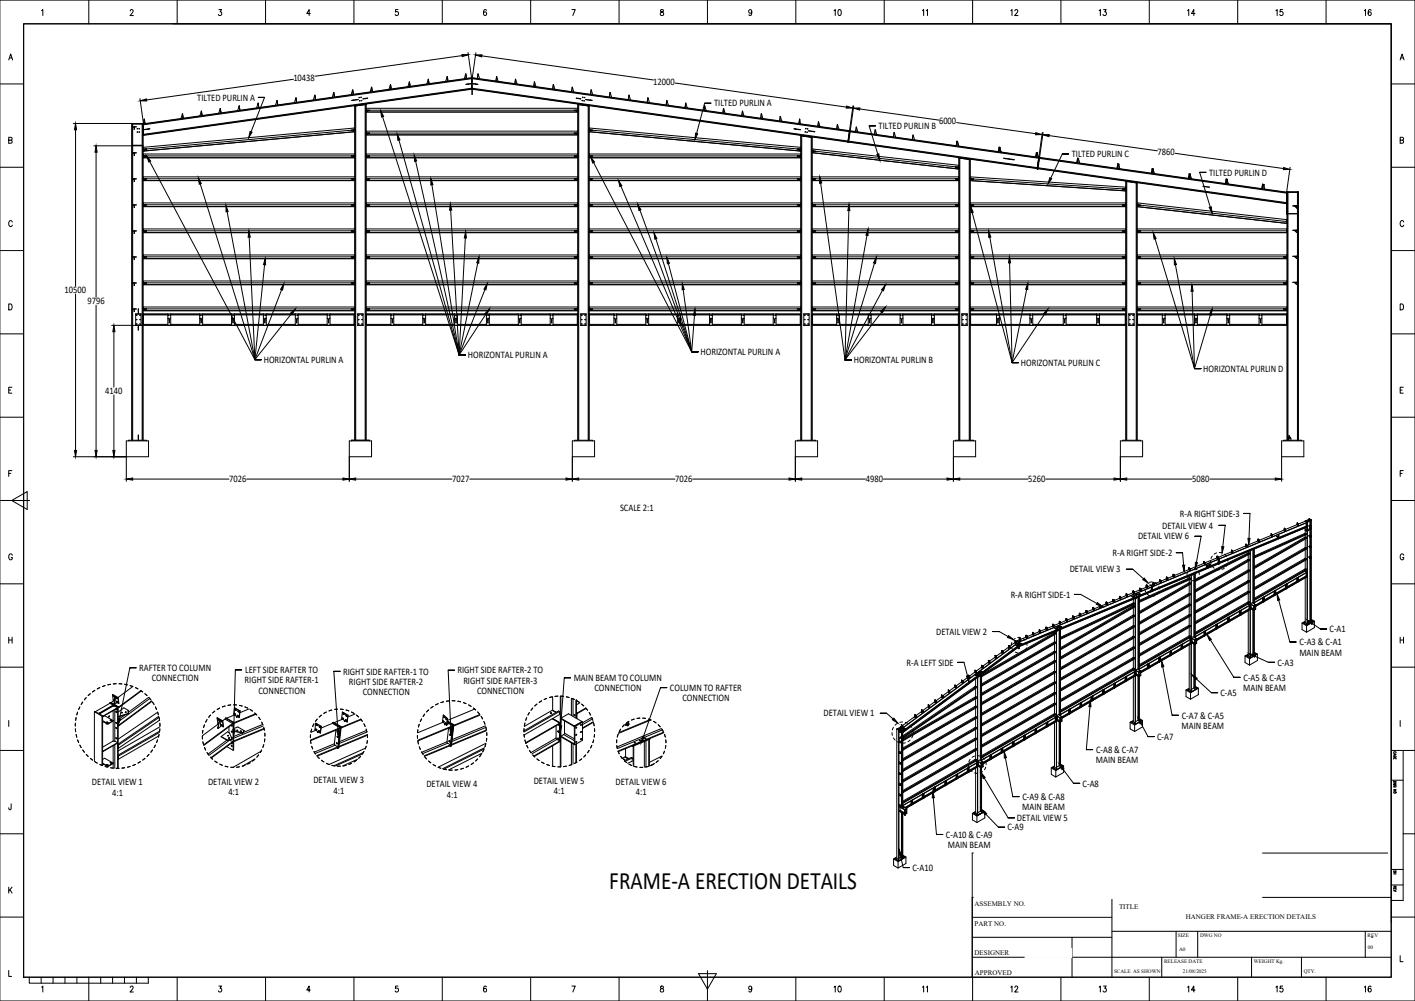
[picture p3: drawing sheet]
<svg xmlns="http://www.w3.org/2000/svg" width="1189mm" height="841mm" viewBox="0 0 1189 841" stroke-linecap="round" stroke-linejoin="round" font-family="sans-serif">
<defs><g id="words">
<text font-size="21" x="512" y="747">FRAME-A ERECTION DETAILS</text>
<g font-size="8.4">
<text x="246" y="68">10438</text>
<text x="549" y="71">12000</text>
<text x="166" y="84">TILTED PURLIN A</text>
<text x="600" y="89">TILTED PURLIN A</text>
<text x="789" y="105">6000</text>
<text x="738" y="108">TILTED PURLIN B</text>
<text x="973" y="130">7860</text>
<text x="900" y="132">TILTED PURLIN C</text>
<text x="1016" y="147">TILTED PURLIN D</text>
<text x="54" y="246">10500</text>
<text x="73" y="256">9796</text>
<text x="589" y="298">HORIZONTAL PURLIN A</text>
<text x="222" y="305">HORIZONTAL PURLIN A</text>
<text x="393" y="301">HORIZONTAL PURLIN A</text>
<text x="717" y="305">HORIZONTAL PURLIN B</text>
<text x="858" y="307">HORIZONTAL PURLIN C</text>
<text x="1011" y="312">HORIZONTAL PURLIN D</text>
<text x="88" y="331">4140</text>
<text x="193" y="405">7026</text>
<text x="380" y="405">7027</text>
<text x="567" y="405">7026</text>
<text x="727" y="405">4980</text>
<text x="864" y="405">5260</text>
<text x="1002" y="405">5080</text>
<text x="521" y="429">SCALE 2:1</text>
<text x="991" y="434">R-A RIGHT SIDE-3</text>
<text x="976" y="444">DETAIL VIEW 4</text>
<text x="956" y="453">DETAIL VIEW 6</text>
<text x="935" y="467">R-A RIGHT SIDE-2</text>
<text x="899" y="481">DETAIL VIEW 3</text>
<text x="849" y="502">R-A RIGHT SIDE-1</text>
<text x="787" y="533">DETAIL VIEW 2</text>
<text x="1117" y="531">C-A1</text>
<text x="1092" y="542">C-A3 &amp; C-A1</text>
<text x="1092" y="551">MAIN BEAM</text>
<text x="117" y="564">RAFTER TO COLUMN</text>
<text x="762" y="559">R-A LEFT SIDE</text>
<text x="1073" y="559">C-A3</text>
<text x="206" y="566">LEFT SIDE RAFTER TO</text>
<text x="288" y="567">RIGHT SIDE RAFTER-1 TO</text>
<text x="384" y="566">RIGHT SIDE RAFTER-2 TO</text>
<text x="128" y="572">CONNECTION</text>
<text x="206" y="574">RIGHT SIDE RAFTER-1</text>
<text x="293" y="575">RIGHT SIDE RAFTER-2</text>
<text x="389" y="574">RIGHT SIDE RAFTER-3</text>
<text x="482" y="572">MAIN BEAM TO COLUMN</text>
<text x="1045" y="572">C-A5 &amp; C-A3</text>
<text x="499" y="581">CONNECTION</text>
<text x="563" y="580">COLUMN TO RAFTER</text>
<text x="1045" y="580">MAIN BEAM</text>
<text x="217" y="583">CONNECTION</text>
<text x="305" y="584">CONNECTION</text>
<text x="401" y="583">CONNECTION</text>
<text x="1025" y="585">C-A5</text>
<text x="573" y="589">CONNECTION</text>
<text x="692" y="602">DETAIL VIEW 1</text>
<text x="993" y="604">C-A7 &amp; C-A5</text>
<text x="993" y="612">MAIN BEAM</text>
<text x="972" y="622">C-A7</text>
<text x="921" y="633">C-A8 &amp; C-A7</text>
<text x="921" y="641">MAIN BEAM</text>
<text x="77" y="660">DETAIL VIEW 1</text>
<text x="175" y="659">DETAIL VIEW 2</text>
<text x="263" y="658">DETAIL VIEW 3</text>
<text x="448" y="659">DETAIL VIEW 5</text>
<text x="517" y="659">DETAIL VIEW 6</text>
<text x="358" y="661">DETAIL VIEW 4</text>
<text x="910" y="661">C-A8</text>
<text x="94" y="669">4:1</text>
<text x="192" y="668">4:1</text>
<text x="280" y="667">4:1</text>
<text x="375" y="670">4:1</text>
<text x="465" y="667">4:1</text>
<text x="534" y="668">4:1</text>
<text x="859" y="672">C-A9 &amp; C-A8</text>
<text x="859" y="681">MAIN BEAM</text>
<text x="854" y="690">DETAIL VIEW 5</text>
<text x="846" y="698">C-A9</text>
<text x="795" y="704">C-A10 &amp; C-A9</text>
<text x="796" y="713">MAIN BEAM</text>
<text x="767" y="732">C-A10</text>
</g>
<g font-size="5.9">
<text x="819" y="761">ASSEMBLY NO.</text>
<text x="940" y="764">TITLE</text>
<text x="996" y="772">HANGER FRAME-A ERECTION DETAILS</text>
<text x="819" y="778">PART NO.</text>
<text x="819" y="802">DESIGNER</text>
<text x="819" y="819">APPROVED</text>
</g>
<g font-size="4.4">
<text x="990" y="788">SIZE</text>
<text x="1008" y="788">DWG NO</text>
<text x="1149" y="788">REV</text>
<text x="1149" y="798">00</text>
<text x="991" y="799">A0</text>
<text x="978" y="809">RELEASE DATE</text>
<text x="1054" y="809">WEIGHT Kg.</text>
<text x="936" y="818">SCALE AS SHOWN</text>
<text x="994" y="818">21/08/2025</text>
<text x="1095" y="818">QTY.</text>
</g>
</g></defs>
<g fill="#000" stroke="#000" stroke-width=".84">
<path d="M388 46h5l-5 2zM400 46h5v2zM118 85l5-2v2zM320 93l2 5h-1zM711 89l5 2h-5zM717 91h5v1zM63 104l1 5h-1zM210 110l2 1-3 5zM334 113l2 4-2 1zM584 112h2l-2 5zM870 111l5 2h-5zM876 113h6l-1 2z"/>
<path d="M81 123l1 5h-2zM123 131l4 4-2 1zM348 130l2 5-2 1zM496 132l4 4-2 1zM737 130l1-1 1 6zM167 149l2 5-2 1zM362 150l2 5h-2zM520 152l2 4-1 1zM689 149l1 5h-1zM882 149l2 1-3 5zM1079 141l5 1-6 1zM190 173l2 5h-2z"/>
<path d="M378 171l2 5-2 1zM536 172l2 4-1 1zM713 172l1 5h-2zM815 173l3 5-2 1zM1016 174h2v5zM209 194l1 5h-2zM391 195l1 5h-2zM729 192v6h-1zM831 194l1 5h-1zM549 196l3 4-2 1zM969 196l2 4-1 1zM223 217v5h-2z"/>
<path d="M402 216v5h-1zM560 216l2 5-1 1zM736 216v5h-2zM848 216l1 5h-2zM987 217l1 5-1 1zM238 238l-1 6-1-1zM409 238l-1 6-1-1zM573 238l2 5h-2zM744 239l-2 5-1-1zM864 238l-1 5h-1zM1001 239l1 6h-1zM96 273l1 6h-2z"/>
<path d="M244 263l4-3-3 4zM411 260l-2 4h-2zM584 260v5h-1zM740 262l4-4-3 5zM881 260l-3 4-1-1zM1018 260v5l-2-1zM63 378h1l-1 6zM80 378h2l-1 6zM95 378h2l-1 6zM106 403l5-1v1zM288 402l5 1h-5zM293 403l6-1v1z"/>
<path d="M476 402l5 1h-5zM481 403l5-1v1zM663 402l5 1h-5zM668 403l6-1v1zM796 402l5 1h-5zM801 403l5-1v1zM936 402l5 1h-5zM941 403l6-1v1zM1071 402l6 1h-6zM1026 459h2l-1 6zM1049 452h1l-1 6zM994 475h1v5z"/>
<path d="M1004 472l2 1-2 5zM961 486l4 4-5-3zM922 506l4 4-5-2zM1073 499l2 5-2 1zM847 534l5 3-5-1zM1014 533l4 4-2 1zM1098 521l5 2-1 2zM1049 549l6 2-1 1zM812 568h2v5zM976 555l2 5h-2zM1001 567l5 3-1 1zM916 588l1 6h-2z"/>
<path d="M99 604h2l-2 5zM196 613h1l-1 5zM283 614h2l-1 5zM378 612h2l-1 5zM470 610h2l-1 5zM540 619h1l-2 5zM751 603l3 5-4-3zM956 603l3 4-1 1zM844 632l2 5h-2zM824 649l4 4-2 1zM890 642l4 4-2 1zM784 665l1 5h-2z"/>
<path d="M825 680l4 3-1 2zM755 713l2 5-1 1z"/>
</g>
<g fill="none" stroke="#000" stroke-width=".84">
<path d="M388 47l-123 17M393 44l3 21M400 44l-3 21 317 45M405 47l144 20M247 67l-124 17M280 78l-1 4M296 76l1 3zM297 79l-1-3-1 3M312 73l1 4M312 74l-1 3M313 76h.1M328 72l-1 3"/>
<path d="M328 74v-3l1 4M344 69l1 3zM344 73v-4l-1 4M345 72h-1M360 67v3M360 67l-1 4M360 70h.1M376 64v4M376 65l-1 3M376 64h.1M391 63l-1 3M392 71l3-1z"/>
<path d="M392 65l-1-3 1 4M393 71h.1M396 65l-275 39-3-21M396 65v10l-275 39v-13l1 3M396 75l-275 38M396 66l-275 38M396 74l-275 39M396 66l-275 39M397 65v14zM397 75l315 44M397 66l317 44M397 74l316 45"/>
<path d="M397 66l317 45M398 70l3 1zM400 71h.1M401 65h.1M401 65v1M402 62l-1 3zM402 63l1 3M417 68h.1M417 64v4zM417 65l1 3M433 70h.1M433 67h.1"/>
<path d="M433 67v3M433 67l1 4M449 72v1M449 69v3zM449 69l1 4M464 74h1M465 71l-1 4M465 72l1 3M480 76h.1M480 76v1M481 73h.1M481 74l1 3"/>
<path d="M481 73l-1 3M496 79l1-4-1 4M497 76l1 3M513 78l-1 3M513 78l1 4M528 80h1M528 80v3M529 80l-1 4M567 70l144 20M153 96l1 3M153 96h.1M154 99l-1-3-1 4"/>
<path d="M154 99h.1M169 93l1 4zM170 97l-1-3-1 3M185 92l-1 3M185 94v-3l1 4M201 89h.1M201 89l1 3M201 93v-4l-1 4M202 92h-1M217 87v3zM217 90v-3l-1 4M222 82h-5h5l-11 29"/>
<path d="M233 85l-1 3M233 84v4M233 88h.1M249 82h.1M249 82v3M249 86v-3l-1 3M249 85h.1M265 81l-2 3M265 83v-3v4M281 81v-3v3M297 84h.1M297 84h4h-4"/>
<path d="M297 84h-1h1M298 89l10-1zM298 89v281M299 89h-1M299 89v281M307 88l-8 1M307 88v282M307 83h.1M307 83h-2h2M307 83l2-1-2 1M307 88h.1M307 88l1 282"/>
<path d="M308 94h.1M308 93h177M308 93v-2h177v2M308 94h177M310 93l-2 1M310 93h.1M311 93h-3M321 98l65 200h5h-5M482 93h3M483 93h.1M483 93l2 1M485 94h.1"/>
<path d="M485 87l10 2M486 88l-1 282M486 88v282M486 83h.1M486 83h-2h2M486 83h2h-2M495 89h-1v281M495 89v281M496 84h.1M496 84h-4h4M496 84h1h-1M528 83h.1"/>
<path d="M528 81l2 3M544 85v1M544 82v3zM544 83l2 3M560 88v-4v4M560 85l1 3M576 90h.1M576 87v3zM576 87l1 4M591 92h1M592 89v4M592 87h5h-5l-7 25"/>
<path d="M592 89l1 4M608 94l-1 1M608 91v3zM608 92l1 3M623 97h.1M624 94l1 3M624 93l-1 4M640 96l-1 3M640 96l1 4M656 98l1 4M717 89l-5 31h1l4-31M722 92l67 9"/>
<path d="M62 104h58v266M63 109v131M111 104v266M111 104h9M111 106l3 1zM111 104h.1M111 104v18M113 107h.1M113 107v2M113 109h.1M119 104h.1M119 104v18"/>
<path d="M120 104v266M121 100l1 3zM124 108l1 1M124 108h2l-1 1M124 108l-3 1h4M295 109h3zM296 110h2M296 110h.1M298 109h.1M298 110h.1M298 110v1M298 111h.1"/>
<path d="M298 111l-177 16M308 112h177M308 112h.1M308 112v-2h177v2M310 112l-2 1h177M311 112h-3M335 118l51 180h5h-5M482 112h3M483 112l2 1h-177M485 112h.1M495 110h.1M495 111h.1"/>
<path d="M495 111l177 16M495 110v1M495 109h.1M495 109l1-1 177 16-1 1M497 110h-2M497 110h.1M498 109h-3l178 17M655 101l1-3-1 4M655 101h.1M669 108l-1 1M669 108l3 1h-4M669 108h-2l1 1"/>
<path d="M671 103v1M672 100l-1 3zM672 101v3M673 114l10 1zM673 114v256M673 114h1v256M679 110l6 1zM682 115v255M683 110v1M687 106h.1M688 102h.1M688 103l1 3"/>
<path d="M688 102l-1 4M703 108h.1M704 105l-1 3zM704 105l1 4M713 119l158 23zM713 119l159 22M714 110l-2 9M714 110h.1M714 110l-1 10M714 111l159 22M719 110v1M719 107v3z"/>
<path d="M719 107l2 4M730 106h6h-6l8 24M735 112h.1M735 112v1M735 109v3M735 109h.1M735 110l2 3M751 114v1M751 111v3zM751 112l1 3M767 117h.1M767 113v4z"/>
<path d="M767 114l1 3M804 103l66 9M804 119h.1M804 119v3M804 119h1M805 119v3M805 119h.1M876 111l-3 21M881 114l91 13M79 123h42M81 128v122M111 122h9"/>
<path d="M111 128l3 1zM111 122v248M113 129h.1M113 129v2M113 131h.1M119 122v248M120 125h3l-3 1M120 131h178M121 131h-1M121 131v-2h177v2M121 124l176-16 1 1-177 16zM121 127h.1"/>
<path d="M123 131h.1M123 125h.1M123 125l-3 1M123 131l-3 1M123 125l-3 2M123 131h-3M126 136l88 166h5h-5M295 131h3M296 131h.1M296 131l2 1M298 132h-177M298 131h.1"/>
<path d="M298 132h.1M308 131h177M308 132h.1M308 131h.1M308 131v-2h177v2M308 132h177M310 131h.1M310 131l-2 1M311 131h-3M349 135l37 163h5h-5M482 131h3M483 131h.1"/>
<path d="M483 131l2 1M485 131h.1M485 132h.1M495 131h178M495 132h.1M495 131h.1M495 131v-2h178v2M495 132h178M497 131l-2 1M497 131h.1M498 131h-3M499 137l82 159h5h-5"/>
<path d="M670 131h3M670 125h3M670 125l3 2M670 125h.1M670 125l3 1M670 131h.1M670 131l3 1M672 127h.1M673 131h.1M673 132h.1M682 127h3M683 128l122 14"/>
<path d="M683 128h.1M683 125l122 14v1l-122-13zM685 127l-3 1M685 127h.1M749 136l56 6M804 122h.1M804 121v1M804 121h.1M805 132l11 2M805 122h.1M806 133v237M806 133h.1"/>
<path d="M806 133l8 1M814 134h1M814 134v236M815 134v236M839 126h.1M840 124l-1 3M840 124h.1M840 124l1 3M841 127h.1M841 127v1M845 133h.1M851 134h.1"/>
<path d="M851 134l-8-1 8 1M851 134h1h-1M870 131h1M871 131h.1M871 128l-1 3M871 128h1l-1 1M871 129h.1M871 128v1M871 129v3M871 129l1 3M872 132h.1M873 132l-159-22 159 23"/>
<path d="M873 132v1M873 132l-1 10h-1zM873 132l-1 10M873 133l208 29M873 132l208 29 3-20M873 132l208 30M893 129h5h-5l-10 21M905 136h.1M905 135v1M905 135h.1M905 133v3M905 133h1v1"/>
<path d="M906 133l-1 1M906 134h.1M906 133v1M906 134l1 3M906 134l-1 3M907 137h.1M939 138h1v1M939 138v3M939 138h.1M940 138h.1M940 138l1 3M940 138l-1 3"/>
<path d="M987 129l91 13M111 150h3zM113 151h.1M113 150v2M113 152h.1M120 150h178M120 152h178M121 150l-1 1M121 150v-1h177v1M121 152h.1M123 150l-3 2M123 150h-3"/>
<path d="M168 155l46 147h5h-5M295 150h3M296 150l2 1M298 150v1M308 150h177M308 150v1M308 150v-1h177v1M308 152h.1M310 150l-2 2h177M311 150h-3M363 155l23 143h5h-5M482 150h3"/>
<path d="M483 150l2 2M485 150v1M495 150h178M495 150v1M495 150v-1h178v1M495 151v1M497 150l-2 2h178M498 150h-3M522 156l59 140h5h-5M670 150h3M670 150l3 2M673 150v1"/>
<path d="M682 150h124M683 150l-1 1M683 150v-1h122v1M683 152h.1M685 150l-3 2h123l-2-2M685 150h-3M689 154l21 148h5h-5M803 140h2zM803 150h3M803 140l2 2M805 142h.1M805 142h1"/>
<path d="M805 141h1M805 140h1M805 150l1 1M805 152h.1M815 150l3 1-3-1M815 152h.1M815 151l130 9M815 152l130 8M816 149l130 8-1 2-129-9zM818 151l-3 1M818 151h.1M818 151h-3"/>
<path d="M872 141l209 29M939 140h.1M941 141h.1M941 141v1M943 159l2 1M946 159h-3h3M946 153v217M946 153h1M947 153v217M947 153l8 1M955 154v216M955 154h.1"/>
<path d="M968 145h.1M968 144v1M968 142v3M968 142h1v1M968 142h.1M969 142v1M969 142l1 4M969 142l-1 4M969 142h.1M970 146h.1M999 149h.1M999 146v3"/>
<path d="M999 147h.1M1000 147l1 3M1000 147h.1M1000 147l-1 3M1000 147v-1h-1v3M1001 150h.1M1008 145h5h-5l9 29M1011 156l5 1zM1012 157h.1M1030 154h.1M1030 153h.1M1030 150v4"/>
<path d="M1030 150l1 1v1M1030 151h.1M1030 151h1M1031 151h-1M1031 151l1 3M1031 151l-1 3M1031 151h.1M1032 154h.1M1060 158h1M1061 158h.1M1061 157v1M1061 155l-1 3"/>
<path d="M1061 155h.1M1062 155v4M1062 155l-1 4M1062 155h.1M1062 155v1M1062 156h.1M1062 156v-1h-1l-1 3M1062 159h.1M111 172h3zM113 172h.1M113 172v2M113 174h.1"/>
<path d="M120 172h178M120 173h178M121 172h-1M121 172v-2h177v2M121 173h177M123 172l-3 1M123 172h-3M191 178l23 124h5h-5M295 172h3M296 172l2 1M298 172h.1M308 172h177"/>
<path d="M308 172h.1M308 172v-2h177v2M308 173h177M310 172l-2 1h177M311 172h-3M379 177l7 121h5h-5M482 172h3M483 172l2 1M485 172h.1M495 172h178M495 172h.1M495 172v-2h178v2"/>
<path d="M495 173h178M497 172l-2 1h178M498 172h-3M538 177l43 119h5h-5M670 172h3M670 172l3 1M673 172h.1M682 172h124M683 172h-1M683 172v-2h122v2M683 173h122M685 172l-3 1h123l-2-1"/>
<path d="M685 172h-3M713 177l-3 125h5h-5M803 172h3M805 172h1M815 172h131M815 173h131M815 172v-2h131v2M815 172h.1M817 179l33 126h6h-6M818 172l-3 1M818 172h-3M943 172h3"/>
<path d="M943 172l3 1M945 160h.1M945 160h1M946 172h.1M955 172h3h-3M956 172h-1M956 174l125 14M956 174h.1M956 173v1M956 171l125 14v1l-125-14zM958 172l-3 1M1081 171l-209-30 209 30"/>
<path d="M1081 180v-19h10v209M1081 161v209M1082 161v209M1082 162h9M1082 161h9M1082 180h9M1082 179h9M1082 161h.1M1082 162v17M1082 180v190M1088 173h.1M1088 173l2 2"/>
<path d="M1088 173l1 2M1089 173h.1M1089 173l1 2M1090 161h.1M1090 162v17M1090 180v190M1091 161v209M1091 173h-5h5M111 194h3zM113 194h.1M113 194v2M113 196h.1"/>
<path d="M120 194h178M120 195h178M121 194h-1M121 194v-2h177v2M123 194l-3 1M123 194h-3M209 199l5 103h5h-5M295 194h3M296 194l2 1h-177M298 194h.1M308 194h177M308 194h.1"/>
<path d="M308 194v-2h177v2M310 194l-2 1h177M311 194h-3M391 200l-5 98h5h-5M482 194h3M483 194l2 1h-177M485 194h.1M495 194h178M495 194h.1M495 194v-2h178v2M497 194l-2 1h178M498 194h-3"/>
<path d="M670 194h3M670 194l3 1h-178M673 194h.1M682 194h124M683 194h-1M683 194v-2h122v2M683 195h122M685 194l-3 1h123l-2-1M685 194h-3M728 198l-18 104h5h-5M803 194h3M805 194h1"/>
<path d="M815 194h131M815 195h131M815 194v-2h131v2M815 194h.1M818 194l-3 1h131l-3-1M818 194h-3M832 199l18 106h6h-6M943 194h3M946 194h.1M955 194h126M956 194h-1M956 194v-2h125v3h-125"/>
<path d="M958 194l-3 1h126M958 194h-3M1081 188h.1M1081 186v2M1086 193v1M1086 193h5M1088 194h.1M1088 194l2 1M1088 194l1 1M1089 193v1M1089 194l1 1M111 216h3z"/>
<path d="M113 216h.1M113 216v2M113 218h.1M120 216h178M121 216h-1M121 216v-2h177v2M121 217h177M123 216l-3 1M123 216h-3M295 216h3M296 216l2 1M298 216h.1"/>
<path d="M298 217h.1M308 216h177M308 217h.1M308 216h.1M308 216v-2h177v2M308 217h177M310 216l-2 1M311 216h-3M482 216h3M483 216l2 1M485 216h.1M485 217h.1"/>
<path d="M495 216h178M495 217h.1M495 216h.1M495 216v-2h178v2M495 217h178M497 216l-2 1M498 216h-3M551 201l30 95h5h-5M670 216h3M670 216l3 1M673 216h.1M673 217h.1"/>
<path d="M682 216h124M682 217h1M683 216h-1M683 216v-2h122v2M683 217h122M685 216l-2 1M685 216h-3M803 216h3M803 216l2 1M805 216h1M805 217h1M815 216h131"/>
<path d="M815 217h.1M815 216v-2h131v2M815 217h131M815 216h.1M818 216l-3 1M818 216h-3M943 216h3M943 216l3 1M946 216h.1M946 217h.1M955 216h126M955 217h1"/>
<path d="M956 216h-1M956 216v-2h125v2M956 217h125M958 216l-2 1M958 216h-3M970 201l34 109h5h-5M1078 216h3M1079 216l2 1M1081 216h.1M1081 217h.1M1088 215v1M1088 216h.1"/>
<path d="M1088 216l2 1M1088 216l1 1M1089 215h.1M1089 215l1 2M1091 215h-5h5M111 238h3zM113 238h.1M113 238v2M113 240h.1M120 238h178M121 238h-1M121 238v-2h177v2"/>
<path d="M121 239h177M123 238l-3 1M123 238h-3M222 222l-8 80h5h-5M295 238h3M296 238l2 1M298 238h.1M298 239h.1M308 238h177M308 239h.1M308 238h.1M308 238v-2h177v2"/>
<path d="M308 239h177M310 238l-2 1M311 238h-3M401 221l-15 77h5h-5M482 238h3M483 238l2 1M485 238h.1M485 239h.1M495 238h178M495 239h.1M495 238h.1M495 238v-2h178v2"/>
<path d="M495 239h178M497 238l-2 1M498 238h-3M562 221l19 75h5h-5M670 238h3M670 238l3 1M673 238h.1M673 239h.1M682 238h124M682 239h1M683 238h-1M683 238v-2h122v2"/>
<path d="M683 239h122M685 238l-2 1M685 238h-3M735 221l-25 81h5h-5M803 238h3M803 238l2 1M805 238h1M805 239h1M815 238h131M815 239h.1M815 238v-2h131v2M815 239h131"/>
<path d="M815 238h.1M818 238l-3 1M818 238h-3M848 221l2 84h6h-6M943 238h3M943 238l3 1M946 238h.1M946 239h.1M955 238h126M955 239h1M956 238h-1M956 238v-2h125v2"/>
<path d="M956 239h125M958 238l-2 1M958 238h-3M988 222l16 88h5h-5M1078 238h3M1079 238l2 1M1081 238h.1M1081 239h.1M1088 237v1M1088 238h.1M1088 238l2 1M1088 238l1 1"/>
<path d="M1089 237h.1M1089 237l1 2M1091 237h-5h5M63 247v131M81 256v122M111 260h3M111 260h.1M113 260h.1M113 260v2M114 260h.1M120 260h178M120 260l1-2h177v2"/>
<path d="M123 260l-3 1M123 260h.1M237 243l-23 59h5h-5M295 260h.1M296 260l2 1M308 260h177M308 260v-2h177v2M310 260l-2 1M311 260h.1M407 243l-21 55h5h-5M482 260h.1M483 260l2 1"/>
<path d="M495 260h178M495 260v-2h178v2M497 260l-2 1M498 260h.1M574 243l7 53h5h-5M670 260h.1M670 260l3 1M682 260h124M682 260l1-2h122l1 2M685 260l-2 1M685 260h.1M741 244l-31 58h5h-5"/>
<path d="M803 260h.1M803 260l2 1M815 260v-2h131v2M815 260h131M818 260l-3 1M818 260h.1M863 243l-13 62h6h-6M943 260h.1M943 260l3 1M955 260h126M955 260l1-2h125v2M958 260l-2 1"/>
<path d="M958 260h.1M1002 245l2 65h5h-5M1078 260h.1M1079 260l2 1M96 279v46M113 262h.1M114 273v-9h5v9M116 261h.1M116 276h.1M116 264v-4v4M116 273v4v-4M120 264h178"/>
<path d="M121 261h177M121 264v9M121 273h20M121 264h20M121 265h20M141 264v9M141 265h1M142 269h.1M142 269v2zM143 265h.1M143 264v9M143 273h25"/>
<path d="M143 264h25M143 265h25M168 264v9M168 265h.1M169 269h.1M169 269v2zM170 265h.1M170 264v9M170 273h25M170 264h25M170 265h25M195 264v9"/>
<path d="M195 265h.1M196 269v2zM196 269h.1M196 265h1M197 264v9M197 273h24M197 264h24M197 265h24M221 264v9M222 265h.1M222 269h1M222 269l1 2z"/>
<path d="M223 265h1M223 265h.1M224 264v9M224 273h24M224 264h24M224 265h24M245 264l-31 38h5h-5M248 264v9M248 265h1M249 269h.1M249 269v2zM250 265h.1"/>
<path d="M251 264v9M251 273h24M251 264h24M251 265h24M275 264v9M275 265h.1M276 269h.1M276 269v2zM277 265h.1M277 264v9M277 273h21M277 264h21"/>
<path d="M277 265h21M298 264v9M298 261h.1M298 273h-204M301 264h4v9h-4zM308 261h.1M308 261h177M308 273h20M308 264h20M308 264v9M308 265h20M328 264v9"/>
<path d="M329 265h.1M329 269h1M329 269l1 2zM330 265h1M331 273h24M331 264h24M331 264v9M331 265h24M355 264v9M355 265h1M356 269h1M356 269l1 2z"/>
<path d="M357 265h.1M358 273h24M358 264h24M358 264v9M358 265h24M382 264v9M382 265h1M383 269h.1M383 269v2zM384 265h.1M384 273h25M384 264h25"/>
<path d="M384 264v9M384 265h25M408 264l-22 34h5h-5M409 264v9M409 265h.1M410 269h.1M410 269v2zM411 265h.1M411 273h24M411 264h24M411 264v9M411 265h24"/>
<path d="M435 264v9M436 265h.1M437 269h.1M437 269v2zM437 265h1M438 273h24M438 264h24M438 264v9M438 265h24M462 264v9M462 265h1M463 265h.1"/>
<path d="M463 269h1M463 269l1 2zM464 265h.1M465 273h20M465 264h20M465 264v9M465 265h20M485 264v9M485 261h.1M485 264h-177v9h177M488 264h4v9h-4zM495 273h178"/>
<path d="M495 264h178M495 261h.1M495 261h178M495 273h21M495 264h21M495 264v9M495 265h21M516 264v9M516 265h.1M517 269h.1M517 269v2zM518 265h.1"/>
<path d="M518 273h25M518 264h25M518 264v9M518 265h25M543 264v9M543 265h.1M544 269h.1M544 269v2zM544 265h1M545 264v9M545 273h24M545 264h24"/>
<path d="M545 265h24M569 264v9M570 265h.1M570 269h1M570 269l1 2zM571 265h1M571 265h.1M572 273h24M572 264h24M572 264v9M572 265h24M583 265l-2 31h5h-5"/>
<path d="M596 264v9M596 265h1M597 269h.1M597 269v2zM598 265h.1M599 273h24M599 264h24M599 264v9M599 265h24M623 264v9M623 265h.1M624 269h.1"/>
<path d="M624 269v2zM625 265h.1M625 273h25M625 264h25M625 264v9M625 265h25M650 264v9M650 265h.1M651 269h.1M651 269v2zM651 265h1M652 273h20"/>
<path d="M652 264h20M652 264v9M652 265h20M672 264v9M673 261h.1M675 264h5v9h-5zM682 273h124M682 261h1M682 264h124M683 261h122M683 273h20M683 264h20"/>
<path d="M683 264v9M683 265h20M703 264v9M703 265h1M704 269h.1M704 269v2zM705 265h.1M705 273h24M705 264h24M705 264v9M705 265h24M729 264v9"/>
<path d="M730 265h.1M731 269h.1M731 269v2zM731 265h1M732 273h24M732 264h24M732 264v9M732 265h24M741 262l-31 40h5h-5M756 264v9M757 265h.1M757 269l1 2z"/>
<path d="M757 269h1M758 265h.1M759 273h24M759 264h24M759 264v9M759 265h24M783 264v9M783 265h.1M784 269h.1M784 269v2zM784 265h1M785 264v9"/>
<path d="M785 273h20M785 264h20M785 265h20M805 264v9M805 261h1M808 264h5v9h-5zM815 273h131M815 264h131M815 261h.1M815 261h131M815 273h22M815 264h22"/>
<path d="M815 264v9M815 265h22M837 264v9M837 265h1M838 265h.1M838 269h1M838 269l1 2zM839 265h.1M840 273h25M840 264h25M840 264v9M840 265h25"/>
<path d="M865 264v9M866 265h.1M866 269h1M866 269l1 2zM867 265h.1M868 273h25M868 264h25M868 264v9M868 265h25M878 264l-28 41h6h-6M893 264v9M894 265h.1"/>
<path d="M894 269h1M894 269l1 2zM895 265h.1M896 273h25M896 264h25M896 264v9M896 265h25M921 264v9M922 265h.1M922 269h1M922 269l1 2zM923 265h1"/>
<path d="M923 265h.1M924 273h22M924 264h22M924 264v9M924 265h22M946 264v9M946 261h.1M948 264h5v9h-5zM955 273h126M955 264h126M955 261h1M956 261h125"/>
<path d="M956 273h21M956 264h21M956 264v9M956 265h21M977 264v9M977 265h.1M978 269h.1M978 269v2zM978 265h1M979 273h25M979 264h25M979 264v9"/>
<path d="M979 265h25M1004 264v9M1004 265h.1M1005 269h.1M1005 269v2zM1005 265h1M1006 264v9M1006 273h25M1006 264h25M1006 265h25M1017 265l-13 45h5h-5M1031 264v9"/>
<path d="M1031 265h.1M1032 269v2zM1032 269h.1M1033 265h.1M1033 264v9M1033 273h25M1033 264h25M1033 265h25M1058 264v9M1058 265h.1M1059 269h.1M1059 269v2z"/>
<path d="M1060 265h.1M1060 273h21M1060 264h21M1060 264v9M1060 265h21M1081 264v9M1081 261h.1M96 332v46M108 370h15M116 367h.1M116 370v-4v4M295 370h15"/>
<path d="M483 370h15M670 370h15M803 370h15M943 370h15M1079 370h15M1083 367h.1M1083 367v3M1083 366v1M1083 366l2 2v2M1083 368h.1M1084 368h.1M62 384h63v-14h-19v34"/>
<path d="M293 384h19v-14h-19v34M481 384h19v-14h-19v34M668 384h19v-14h-19v34M801 384h19v-14h-19v34M941 384h19v-14h-19v34M1077 384h18v-14h-18v34M111 403h81M207 403h81M299 403h81M395 403h81M486 403h81M582 403h81"/>
<path d="M674 403h53M742 403h54M806 403h58M879 403h57M947 403h55M1017 403h54M1050 431h-5h5l-1 21M1090 439l1 1M1090 439v2M1090 439h.1M1090 440h.1M1097 438l1 1-242 100"/>
<path d="M1097 438l-6 2M1097 438h.1M1097 438l1 1M1097 438h1M1097 439v3M1098 438h.1M1098 439h.1M1098 438v1M1098 440h.1M1098 439v7M1098 439v85M1100 436h1"/>
<path d="M1100 436h.1M1100 436l-3 2M1100 436l2 1M1101 436h.1M1101 436l-1 1M1101 436l-3 2M1101 437h.1M1101 437l-3 1M1101 438v3M1101 437h1M1101 437v4M1102 437l-4 2"/>
<path d="M1102 437h-1l-3 1M1102 437v5M1102 437h.1M1009 451h-5h5l-4 22M1029 441h-5h5l-2 18M1047 459l-11 4v1M1047 458v1M1047 459h.1M1047 458h.1M1047 457l1 1M1047 457v2M1047 457h.1"/>
<path d="M1047 457v1M1048 458l-1 1M1048 458h-1M1057 454l1 1M1057 454l-9 4-1 1M1057 454h.1M1057 453l1 1M1057 453v1M1057 453h.1M1057 455h.1M1057 455h1M1058 455h.1"/>
<path d="M1058 454h.1M1058 454v1M1068 450l-10 4v1M1068 450h.1M1068 448l1 1M1068 448v2l1 1M1068 448h.1M1068 449h.1M1068 450h1M1069 450h.1M1069 449h.1M1069 449v2"/>
<path d="M1073 451h.1M1073 451l1-1v1M1073 451h1M1074 451h.1M1079 445l1 1M1079 445l-10 5M1079 445h.1M1079 444l1 1M1079 444v1M1079 444h.1M1079 446h.1M1079 445v1"/>
<path d="M1079 446h1M1080 445h.1M1080 446h.1M1080 445v1M1084 448h.1M1086 448h.1M1087 447h.1M1090 441h.1M1090 441l-10 4v1M1090 440h1M1091 440l-1 1M1096 449h.1"/>
<path d="M1096 452h.1M1097 444v2h1M1097 451v1M1097 451l-43 25M1097 446v2M1097 450v1M1097 453v7M1097 445h.1M1097 448h-1l-42 19M1097 442h1M1097 442l-73 30M1098 442v1l-242 100"/>
<path d="M1098 442l-74 31M1098 443h.1M1098 442h.1M1098 445h.1M1098 451v1l-44 26M1098 448l-44 20M1098 451l-44 26M1098 448v1l-44 20M1098 446h.1M1098 445l3-1h1l-4 2M1100 442v1M1100 459v1"/>
<path d="M1100 450v1M1100 442h.1M1100 450h.1M1100 459h.1M1100 460h.1M1100 451h.1M1100 442l1 1M1100 451h1M1100 442h1M1100 460h1M1100 443h.1M1100 443h1"/>
<path d="M1101 442h-1M1101 460h-1M1101 451h-1M1101 442h.1M1101 460h.1M1101 451h.1M1101 450h-1M1101 459h-1M1101 441h.1M1101 441l-1 1M1101 459h.1M1101 450h.1"/>
<path d="M1101 443v1M1101 445v5M1101 451v8M1101 442v1M1101 441l1 1M1101 459l1 1M1101 450l1 1M1102 442h.1M1102 451h.1M1101 442h1M1101 460h1M1102 443v7"/>
<path d="M1102 451v8M1102 460v8M1102 459h-1M1102 459v1M1102 460h.1M1102 442l-2 1M1102 460h-2M1102 451h-2M952 478h-6h6l9 8M994 464h-6h6v11M999 478l1 1M999 479l-12 5"/>
<path d="M999 477l1 1M999 477v1M999 478h.1M999 478v1M999 477h.1M999 479h.1M999 479h1M999 478h1M1000 478h.1M1000 479h.1M1000 478v1M1000 478h-1"/>
<path d="M1001 478l-2 1M1004 478l2 1M1011 473l1 1M1011 473l-11 5M1011 473h.1M1011 473h1M1011 472l1 1M1011 472v1M1012 472h.1M1012 473h.1M1012 474h.1M1012 473v1"/>
<path d="M1013 475l1 1M1013 475h.1M1014 476h1M1014 476h.1M1015 476h.1M1015 475h.1M1016 475h.1M1017 475h.1M1017 472v2M1017 475l-2 1M1017 475l-1-1-3 1M1019 467l-2 2"/>
<path d="M1019 476l1 1M1022 465l-2 1M1022 478l2 1M1022 469l-10 4M1023 468v1M1023 468h.1M1023 467v1M1023 467l-1 2h1M1023 467h.1M1023 469h.1M1023 473h.1M1023 473l-55 23"/>
<path d="M1023 473l1 1M1024 469h-1M1024 469h-1h2M1024 469h.1M1024 470l-1 3M1024 473h.1M1024 471h.1M1024 470h.1M1024 474h.1M1024 473v1M1024 464l3 1M1025 469h-2l2 1"/>
<path d="M1025 469l-1 5M1025 469h.1M1025 469v1M1029 466l1 1M1029 477l-2 1M1031 469l1 2M1031 474l-1 2M1035 464h.1M1035 464l-12 4 2 1M1035 463v1M1035 462l1 1M1035 462v2"/>
<path d="M1035 463h.1M1035 462h.1M1035 462v1M1036 464h-1M1036 463l-1 1M1036 463h-1M1036 463v1M1036 464h.1M1048 479h.1M1048 470h.1M1048 465h.1M1048 471h.1"/>
<path d="M1048 479v1M1048 470v1M1049 463v2M1049 466v4M1049 472v7M1049 465l-45 22M1049 470l-45 26M1049 479l-45 26M1050 465l-46 23M1050 470v1l-46 26M1050 479v1l-46 26M1050 479l-46 26"/>
<path d="M1050 470l-46 27M1050 479l-46 27M1050 463h.1M1050 463v89M1051 462h.1M1052 462h.1M1053 462v45M1053 461h.1M1054 461h.1M1054 461v46M1054 468h.1M1054 469h.1"/>
<path d="M1054 477h.1M1054 468v1M1054 478h.1M1096 461h.1M1096 479h.1M1096 470h.1M1097 478l-43 25M1097 478h.1M1097 460l-43 25M1097 460v1M1097 480l1 1M1097 480h.1"/>
<path d="M1097 480l1 1-8 4M1097 462v7M1097 471v7M1097 460h.1M1097 469h.1M1097 470v-1l-43 25M1098 460v1l-44 26M1098 469v1l-44 26M1098 478v1l-44 25M1098 478l-44 26M1098 460l-44 26M1098 469l-44 26"/>
<path d="M1100 468v1M1100 468h.1M1100 469h1M1100 469h.1M1101 469h-1M1101 468h-1M1101 468h.1M1101 460v8M1101 469v53M1101 468l1 1M1102 468h.1M1102 469v53"/>
<path d="M1102 468v1M1102 469h.1M1102 469h-2M908 499h-5h5l14 8M946 499l1 1M946 499v1l1 1M946 499h.1M946 499h1M947 499h.1M947 500h.1M947 500v1M952 498h.1"/>
<path d="M952 497h1M952 498l-5 2M952 497v1l1 1M952 497h.1M952 498v1M953 498h.1M953 498l-1 1M953 497h.1M953 499h.1M953 497v2M954 499h.1M955 499h-1"/>
<path d="M955 499h.1M955 499l1 1M955 499h2l1 1M956 499l2 1M956 499v1M957 499h.1M958 499h.1M958 494l1 1M958 496l-5 2M958 494l-1 2h2M958 495v1M958 495h.1"/>
<path d="M958 496h.1M958 494h.1M958 494v1M958 500h.1M958 495h1M959 495h.1M959 495v1M962 495l1 2M963 492l1 1M963 493l-4 2M963 492v1l1 1M963 493h.1"/>
<path d="M963 492h.1M964 494h.1M964 491l-1 2M964 499l2 1M964 493v1M964 492h.1M964 493h.1M967 492l1 1M967 492l-3 1M967 492l1 1v4M967 492h.1M967 492l2 1"/>
<path d="M967 496h.1M967 496l-78 33M967 496l1 1M967 496l-111 47M967 493v3M968 496h.1M968 495h.1M968 497h.1M968 493h.1M968 489h-2M968 493v4M969 493h-1"/>
<path d="M969 493l-1 4M969 490h1M969 491l-2 1M969 490v1l1 1M969 491h.1M969 490h.1M969 491h1M970 490h.1M970 491h.1M970 492h.1M970 490v2M970 489l2 2"/>
<path d="M974 493v2M974 497l-2 2M974 487l2 1M974 487v2h1M974 489l-4 2M974 488v1M974 488h.1M974 489h1M974 487h.1M974 488h1M974 489h.1M975 487v1"/>
<path d="M975 487h.1M975 488h.1M975 489h.1M976 488h.1M976 488l-1 1M977 496h.1M979 495h1M980 485l1 1M980 486l-5 2M980 485v1l1 1M980 486h.1M980 485h.1"/>
<path d="M980 487h.1M980 495h1M981 487h.1M981 486h.1M981 486v1M981 487h-1M985 484l2 1M986 483h1M986 484l-5 2M986 483l-1 1M986 484h.1M986 483h.1"/>
<path d="M986 485h.1M986 484v1M987 483h.1M987 485h.1M987 483v2M987 489h.1M988 488h.1M989 487h.1M989 488h1M989 487l1 1M990 488h.1M998 480l-1 3"/>
<path d="M998 485l1 2M999 486h.1M999 490h.1M999 499h.1M999 484v2M999 487v3M999 491v8h1h-1l-42 24M999 486h1M999 490h1h-1l-42 24M1000 486h-1l-42 18M1001 483h.1M1001 490v1l-44 25"/>
<path d="M1001 499l-44 26M1001 486l-44 19M1001 499l-44 25M1001 490l-44 25M1001 486v1l-44 19M1001 483v97M1002 482h.1M1003 482v53M1003 482h.1M1003 482v54M1004 488h-3M1004 482v54"/>
<path d="M1004 488h.1M1004 497h.1M1004 482l-3 1M1004 482h.1M1007 480l1 3M1007 485l-1 2M1048 497h.1M1048 488h.1M1049 481v7M1049 490v7M1049 498v8M1049 497l-45 25"/>
<path d="M1049 488l-45 26M1050 488v1l-46 26M1050 497v1l-46 26M1050 488l-46 26M1050 488l-46 27M1050 497l-46 27M1050 497l-46 26M1054 486h.1M1054 495h.1M1054 496h.1M1054 487h.1M1070 497l1 3"/>
<path d="M1070 499l-8 5M1071 500l-8 4M1071 500h.1M1071 496v4M1071 496v1M1071 497l-9 5M1071 497h.1M1071 498h.1M1071 498l1 1M1071 498v1h1M1072 498h.1M1072 498h-1"/>
<path d="M1072 496v1M1072 497h.1M1072 496h-1M1072 496l-1 1M1072 500h-1M1072 496v2M1072 499v1M1072 499h.1M1080 491v3M1080 494h.1M1080 494l-8 5M1080 495l-8 5"/>
<path d="M1080 491h.1M1080 491l-8 5M1080 491v4M1080 495h.1M1081 493h.1M1081 492h.1M1081 491h.1M1081 492v1M1081 494h.1M1081 493h1M1081 493v1M1081 490v1"/>
<path d="M1081 490l-1 1M1081 491h-1M1081 494l-1 1M1081 491v2M1082 493h.1M1082 493l-1 1M1090 488v1M1090 486v2M1090 488l-9 5M1090 489l-8 4M1090 489l-9 5 9-5M1090 485h.1"/>
<path d="M1090 486l-9 5M1090 485h1v2M1090 485v4M1090 489h.1M1090 486h.1M1090 487h.1M1091 487v1M1091 486h.1M1091 487h.1M1091 485h.1M1091 485v1M1091 488v1h-1"/>
<path d="M1091 488h.1M1097 485v38l1 1M1097 484h1M1097 481v3M1097 484l-6 3M1098 484l-7 5M1098 484l-7 4M1098 484h.1M1098 482h.1M1098 482v1M1098 481h.1M1098 481v3"/>
<path d="M1098 481l-44 25M896 520l1 1M896 520l-1 1 2 1M896 520h.1M901 519h.1M901 518h1M901 519l-4 2M901 518v1l1 1M901 518h.1M902 518h.1M902 520h.1M902 519v1"/>
<path d="M902 519h.1M902 518v2M907 517h1M907 516h.1M907 515l1 1M907 517l-5 2M907 515v2M907 517h.1M907 516v1M908 517h.1M908 517h-1M908 516h.1"/>
<path d="M908 516v1M913 514h.1M912 513l2 1M912 514l-4 2M912 513v1l1 1M913 513h-1M913 513h.1M913 515h.1M913 514v1M914 515h-1M914 514l-1 1M914 514h.1"/>
<path d="M918 511h1M918 512l-4 2M918 511v1l1 1M918 512h.1M918 511h.1M918 512l1 1M919 512v1M919 512h.1M919 511h.1M919 513h.1M919 511v2M924 508l1 1"/>
<path d="M924 510l-5 2M924 508v2h1M924 509v1M924 509h.1M924 510h.1M924 508h.1M924 510h1M924 509h1M925 510h.1M925 509h.1M925 509h-1M925 509v1"/>
<path d="M929 506l1 1M929 507l-4 2M929 506l2 1M929 506v1l1 1M929 507h.1M929 507h1M929 506h.1M929 506h1M930 506h.1M930 507h.1M930 508h.1M930 507v1"/>
<path d="M931 507h-1M935 504h1M935 505l-5 2M935 504v1l1 1M935 505h.1M935 504h.1M935 506h.1M935 505v1M936 505h.1M936 505l-1 1M936 504h.1M936 506h.1"/>
<path d="M936 504v2M941 501l1 1M941 503l-5 2M941 501l-1 2h2M941 502v1M941 502h.1M941 503h.1M941 501h.1M942 502h.1M942 503h.1M942 502v1M946 500l-4 2"/>
<path d="M946 500h.1M947 501h.1M951 501l1 1M952 517h.1M952 510h.1M952 507h.1M952 509v1M952 502h.1M952 502h1M952 509h1h-1M952 517h1h-1M952 517l-61 35"/>
<path d="M952 509l-61 35M952 503v4M952 508v1M952 511v6M952 519v7M952 507h1M952 501h.1M952 501l1 1M952 509h.1M952 501h1M953 501h.1M953 501v1"/>
<path d="M953 507h-1l-61 28M953 502h.1M953 501h-2M954 503h.1M954 509v1l-63 36M954 517v1l-63 36M954 509l-63 36M954 517l-63 36M954 507l-63 29M954 507v1l-63 29M954 503v104M954 502h.1"/>
<path d="M954 500h.1M955 500h-1M955 500h.1M955 502h.1M956 502v60M956 501h.1M956 502v61M957 502h.1M957 502v61M957 506h.1M957 515h.1M957 505h.1"/>
<path d="M957 516h.1M957 501l-3 2M957 501h.1M957 505v1M970 500l-2 1M999 517h.1M999 508h.1M999 509v8h1l-1-1-42 25M999 500v8M999 518v7M999 508h1h-1l-42 24M1001 508l-44 25"/>
<path d="M1001 517l-44 25M1001 517l-44 24M1004 515h.1M1004 506h.1M1031 519l1 3M1032 519v4M1032 519h1v2M1032 519h.1M1033 519h.1M1041 516l1 1M1041 514v2M1041 516l-8 5"/>
<path d="M1042 516l-10 6v-1M1042 517h.1M1042 517l-9 5M1042 513l-19 11M1042 513h.1M1042 513v4M1042 514h.1M1042 515h.1M1042 515v1h1M1042 515l1 1M1043 514h.1M1043 514l-1 1"/>
<path d="M1043 513h-1M1043 517h-1M1043 513v2M1043 516v1M1043 516h.1M1048 506h.1M1049 507l1 1M1049 513v38l1 1M1049 507h.1M1049 506l-45 25M1049 511l1 1M1049 509v2"/>
<path d="M1049 511l-6 4M1050 512l-7 4M1050 512h.1M1050 510h.1M1050 509h.1M1050 506v1l-46 26M1050 506l-46 26M1050 512l-7 5M1050 508l-46 27M1050 508v4M1050 508l-7 5M1050 511l3 2"/>
<path d="M1050 507l3 2M1051 511h-1l3 2M1051 511l2 1M1051 510v1M1051 508v2M1051 510l2 2M1053 513v36M1053 507h.1M1053 509v4M1053 509h.1M1053 513h.1M1054 513v37"/>
<path d="M1054 511h.1M1054 509h.1M1054 512h.1M1054 506h.1M1054 504h.1M1055 509h.1M1055 512h.1M1055 510h.1M1055 508l-2 1M1055 508l-3-2-2 1 3 2M1055 508h.1M1055 508v4l-2 1"/>
<path d="M1061 502v3M1061 505l-6 3M1061 505l-6 4M1061 505h.1M1061 506l-6 3M1061 502l-7 4M1061 502h.1M1061 502v4M1061 506h.1M1061 503h.1M1062 503h.1M1062 503l-1 1"/>
<path d="M1062 504v1M1062 505h.1M1062 504h1M1062 504h.1M1062 502h.1M1062 505v1h-1M1062 502h-1M1062 502v2M1063 504h.1M1063 504l-1 1M1071 500l-9 5M1074 504l10 35h5h-5"/>
<path d="M839 531h-5h5l8 4M850 540v2M853 538l1 1M853 538v2M853 538h.1M853 540l-5 3M853 539h.1M853 536l-2 2M853 539v1M853 539l1 1h-1M854 540h.1M854 539h.1"/>
<path d="M854 539v1M854 539h2M855 538l1 1M855 538v1M855 538h.1M855 536h2M856 540h.1M856 539l-97 73M856 539h.1M856 539v6M856 536l2 1M856 536v2h1"/>
<path d="M856 538h-1M856 536h.1M856 537l1 1M856 537h1M857 536v1M857 536h.1M857 538h.1M857 537h.1M858 537l-1 1M858 537h.1M860 536l1 2M862 534l1 1"/>
<path d="M862 535l-4 2M862 534v1l1 1M862 535h.1M862 534h.1M862 536h.1M862 540l1 2M863 535v1M863 535h.1M863 536h.1M863 536h-1M868 532h1M868 533l-5 2"/>
<path d="M868 532l-1 1 2 1M868 533h.1M868 532h.1M868 533v1M869 532h.1M869 534h.1M869 532v2M873 529l1 1M873 531l-4 2M873 529v2h1M873 530v1M873 530h.1"/>
<path d="M873 531h.1M873 529h.1M873 529v1M874 531h.1M874 530h.1M874 530v1M879 527l1 1M879 528l-5 2M879 527v1l1 1M879 528h.1M879 527h.1M879 529h.1"/>
<path d="M879 528v1M879 529h1M879 528l1 1M880 529h-1M880 528h.1M880 529h.1M880 528v1M884 525v1l1 1M884 525h2M884 526l-4 2M884 526h.1M884 526h1"/>
<path d="M884 525h.1M885 525h.1M885 526h-1M885 526h.1M885 527h.1M885 526v1M886 540h.1M886 525l-1 2M886 525h.1M886 532h.1M886 531l1 1M886 533v6l1 1-1-1-61 36"/>
<path d="M886 528l2 1M886 528l2-1 1 2M886 528h.1M887 532h-1l-61 35M887 532l-62 37M887 540l-62 36M887 532l-62 36M887 530h.1M888 529h.1M888 530v116M888 530h.1M888 528h.1"/>
<path d="M888 528v1M888 527h.1M888 529l-30 12M889 528h.1M889 529h-1M889 527h.1M889 526v1M889 526h.1M889 529h.1M889 527l2-1 1 1M889 527h3M890 524h1"/>
<path d="M890 529v72M890 529h.1M890 522l1 1M890 524l-4 2M890 522v2M890 524h.1M890 523v1M890 522h.1M890 523h.1M891 527h.1M891 524h.1M891 523h.1"/>
<path d="M891 537h.1M891 529l-4 1M891 529h.1M891 536v1M891 523v1M892 527h.1M892 527h-1M896 521l-5 2M896 521h.1M896 522h.1M896 521v1M896 521h1"/>
<path d="M897 521h.1M897 522h.1M897 521v1M952 535h.1M952 526h.1M952 526h1h-1M952 526l-61 35M952 527v8M952 536v8M952 535h1h-1l-61 35M954 526v1l-63 36M954 535v1l-63 36"/>
<path d="M954 535l-63 36M954 526l-63 36M957 524h.1M957 533h.1M957 525h.1M999 526h.1M999 535h.1M999 536l2 1M999 536h.1M999 536l2 1-7 4M999 527v7l1 1-1-1-42 24M999 525l1 1-1-1-42 25"/>
<path d="M1000 538v2M1000 539h.1M1000 537h.1M1001 526l-44 25M1001 535l-44 25M1001 535l-44 24M1001 526l-44 24M1001 537l-44 25M1001 537v4M1001 536l3 2M1001 536l1-1 3 2M1001 539v1l3 1"/>
<path d="M1001 539l3 2M1002 539h-1M1002 537v2M1002 539l2 1M1004 535h.1M1004 538v4M1004 538h.1M1004 539h.1M1004 524h.1M1004 532h.1M1004 533h.1M1005 539h.1"/>
<path d="M1005 537h.1M1005 537l-1 1M1005 537v4l-1 1M1012 533v1M1012 531v2M1012 533l-7 4M1012 534l-7 3M1012 534h.1M1012 534l-7 4M1012 530l-8 5M1012 530v4M1012 531h.1"/>
<path d="M1012 532h.1M1012 533h1M1013 532v1M1013 532l-1 1M1013 531h.1M1013 532h.1M1013 530v1M1013 530h.1M1013 530h-1M1013 533v1h-1M1013 530v2M1013 533h.1"/>
<path d="M1017 538l20 31h5h-5M1021 528h1M1021 525v3M1022 528l-9 4M1022 528l-9 5M1022 528l-9 6M1022 525l-9 5M1022 525v4M1022 525h.1M1022 526h.1M1022 527h1M1022 527v1l1-1"/>
<path d="M1023 526h.1M1023 525h.1M1023 524h.1M1023 527v1l-1 1M1023 524l-1 1M1023 524v3M1031 522l-8 5M1032 522l-9 5M1032 522h.1M1032 523l-9 5M1032 523h.1M1032 520h.1"/>
<path d="M1032 520v1M1032 521h1M1033 520h.1M1033 522l-1 1M1033 522h.1M1033 521h.1M1094 524l4 2M1094 524v5l4 2M1095 523l3 2M1095 523l-1 1M1096 523h.1M1097 522l-2 1"/>
<path d="M1098 526v5M1098 524v1M1098 524h.1M1098 525h.1M1099 522h.1M1099 523h-1M1099 522v1M1099 523v1M1099 523h.1M1099 522l1 1M1100 523h-1M1100 523l-1 1"/>
<path d="M1101 522h.1M1101 522h-2M1101 522h1M1102 521l2 1M1102 520l2 2M1102 522h1M1102 522h.1M1103 522h.1M1103 524l6 4h6h-6M1104 522l-6 3M1104 522l-6 4M1104 522v5l-6 4"/>
<path d="M810 556h-5h5l3 12M825 559l1 1M825 559v1M825 559h.1M825 560v1M825 560h.1M825 560l1 1h-1M826 560h.1M826 560v1M830 555h2M830 555l1 1-5 4M831 557h.1"/>
<path d="M831 555h.1M831 556h.1M831 555v2M831 556l1 1M831 555v1M832 556h.1M832 555v2M832 556h-1M832 555h.1M832 557h.1M836 551h1M836 551v1"/>
<path d="M836 551h.1M836 552h.1M836 553h.1M836 552l-4 3M836 551v2M837 551h.1M837 551h-1M837 551v1l-1 1M837 552v1M837 552h.1M837 551v2M842 547h1"/>
<path d="M842 547v1M842 546v1M842 547h.1M842 548h.1M842 549h.1M842 548l-5 3M842 547v2M842 547v1v1M842 548h1M843 548h.1M843 547h.1M843 547h-1"/>
<path d="M843 547v1M847 542l1 1M847 542l1 2M847 542h.1M847 544h.1M847 544v1M847 543h.1M847 543h1M848 543v1M848 543h.1M848 544l-5 3M848 543h-1"/>
<path d="M848 544h.1M848 543l-1 1M848 543v1l-1 1M848 544h1M848 543l1 1M849 544h.1M850 544l1 2M853 540h.1M853 548l2 1M854 542l1 1M854 542l1-1 1 2M855 544l1 1"/>
<path d="M855 543l-29 22M855 543h.1M855 542h.1M855 540v1M855 543h1M856 544h.1M856 541h.1M856 542h.1M856 543h.1M856 543h-1M856 543l-97 72M856 541l1-1 1 1"/>
<path d="M856 545h.1M857 541h.1M858 541h.1M858 541l-2 1M858 541h-2h2M860 548l-3 1M862 544l-1 2M886 548h.1M886 556h.1M886 541v6M886 549v6h1h-1l-61 35M886 557v7h1h-1l-61 35"/>
<path d="M886 547l1 1-1-1-61 35M887 547v1l-62 36M887 555v1l-62 36M887 547l-62 37M887 555l-62 36M887 547l-62 36M891 554h.1M891 546h.1M891 553h.1M891 545h.1M952 553h.1M952 544h.1"/>
<path d="M952 544h1h-1M952 552l1 1h-1M952 544l-61 35M952 552l-61 36M952 545v8M952 554v7M954 553l-63 36M954 544l-63 37M954 553l-63 37M954 544l-63 36M957 542h.1M957 551h.1"/>
<path d="M957 560h.1M964 558v3M964 558l1 4M964 558h1M965 559h.1M965 558h.1M965 560h1M965 560v1M965 560h.1M965 557h.1M965 557v1M965 557v3"/>
<path d="M973 555l1 1M973 553v2M974 555l-8 5M974 556l-8 4M974 556h.1M974 556l-9 5M974 556v-4v4M974 553h.1M974 554h.1M974 554v1M974 555h.1M974 554l1 1"/>
<path d="M975 553h.1M975 554h.1M975 552h.1M975 552v2M975 552v1M975 555v1M975 555h.1M975 555h-1M983 550h.1M983 547v3M983 550l-8 4M983 550l-8 5"/>
<path d="M983 551l-9 5M983 551l-8 5M983 547l-26 15M983 547v4M983 551h.1M984 547h.1M984 549h.1M984 548h.1M984 548v1M984 550h.1M984 549h1M984 549v1"/>
<path d="M984 546v1M984 547h-1M984 550l-1 1M984 547v2M985 549h.1M985 549l-1 1M992 544v1M992 542v2M992 544l-8 5M992 545l-7 4M992 545h1M993 546l-9 4"/>
<path d="M993 545l-9 5M993 542l-9 5M993 542v4M993 542h.1M993 546h.1M993 543h.1M993 543l1 1M993 543v2l1-1M993 541v1M993 541h1M994 543h-1M994 543h.1"/>
<path d="M994 544v1l-1 1M994 541l-1 1M994 541v3M999 542v37l2 1M1000 540h.1M1000 540l-6 4M1000 540l1 1-7 4 7-4M1001 541h.1M1003 541v37M1004 541h.1M1004 541v37M1005 540h.1"/>
<path d="M1046 551l4 2M1046 551v6l4 2M1047 551l3 2M1047 551h-1M1048 551h.1M1049 550l-2 1M1050 553v6M1050 552h.1M1050 553h.1M1053 549h.1M1053 549l-3 2M1053 549l1 1"/>
<path d="M1054 549l2 1M1054 548l2 2M1054 551l12 5h5h-5M1055 550h.1M1056 550l-6 3M1056 550v5l-6 4M84 578l-2 1M88 576l-2 1M93 575h-2M98 574l-3 1M100 574l2 1M105 575h2"/>
<path d="M109 561h5h-5l-9 43M109 576l3 1-13 9M114 578l2 1M198 563h5h-5l-2 50M280 564h6h-6l4 50M377 563h5h-5l2 49M474 569h5h-5l-3 41M555 578h5h-5l-14 41M797 580h1M797 580v1M797 580h.1M802 576h1"/>
<path d="M802 576v1M802 576h.1M802 576h2M802 578h1M802 578h.1M802 577h1M803 576h.1M803 578h.1M803 577l-5 3M803 577h.1M803 576l-1 2M803 576v2"/>
<path d="M803 576v1v1M803 577h1M803 576l1 1M804 576h-1M804 576v1M804 577h.1M808 571l1 1M808 571v2l-5 3M808 572h.1M808 573h.1M808 572v2M809 572v1l-1 1"/>
<path d="M809 573h.1M809 572h.1M809 572v1M814 567l1 1M814 567v2M814 569h.1M814 568h.1M814 569l-5 3M814 568v1M814 569h1M814 568h1M815 568h.1"/>
<path d="M815 569h.1M815 568h-1M815 568v1M819 563l1 1M819 563v1M819 563h.1M819 577h.1M819 564h.1M819 565h.1M819 563h1M819 564h1M819 564l-4 4"/>
<path d="M820 564h.1M820 564l-1 1M820 567l1 1M820 567h.1M820 570v7M820 578v7M820 564v1h-1M820 577h.1M820 565h.1M820 564v1M820 564l1 1M820 577l-62 41"/>
<path d="M821 565h-1M821 568h.1M821 567h.1M821 577l-63 43M821 577l-63 42M821 577l-62 43M821 569h.1M821 568l-60 45M821 569l4-2zM821 569v115M821 568h1M822 568h-1"/>
<path d="M822 568h.1M822 566v2M822 566h.1M822 566l-2 1M822 565h.1M823 565h.1M823 566h.1M823 565h-1M823 568h.1M823 566h-1M823 567v1M823 565h2"/>
<path d="M824 567v72M824 567h.1M824 565h.1M825 565l-3 3M825 567h.1M825 567v73M825 568h.1M825 576h.1M825 569h.1M825 565h.1M825 561h.1M825 560l-5 4"/>
<path d="M825 565l-67 50M826 561h.1M826 565h-1M826 565l-2-1-1 1M826 565h.1M886 565h.1M886 573h.1M886 566v7h1h-1l-61 35M886 575v7h1h-1l-61 35M887 564v1l-62 36M887 573v1l-62 36M887 573l-62 36"/>
<path d="M887 564l-62 36M891 563h.1M891 571h.1M891 562h.1M891 580h.1M891 572h.1M927 580v4M927 580h.1M927 580l-9 5M928 580h.1M928 580h-1M928 579l-1 1"/>
<path d="M928 579v3M936 575v2M936 577l-8 5M936 577v1M936 574l-8 5M936 574v4M936 574h.1M936 578l-8 5M936 575h.1M936 576h.1M936 574v1M937 575h.1"/>
<path d="M937 575h-1M937 576l1 1M937 576h.1M937 574h.1M937 574h-1M937 578h-1M937 577v1M938 577h.1M945 569v3M945 572l-8 4v-2M945 572l-8 5v-1M945 572h1"/>
<path d="M946 573l-9 5M946 573l-9 4M946 573h.1M946 569v4M946 569h.1M946 570h.1M946 571h1M947 570h.1M946 568h1M947 569h-1M947 569h.1M947 568l-1 1"/>
<path d="M947 572l-1 1M947 571v1M947 571h.1M952 562h.1M952 561l1 1-1-1M952 561l-61 36M952 563l2 1M952 569v37l2 1M952 563h.1M952 561v1M953 567v1M953 565v2"/>
<path d="M953 567l-6 4v-3M953 568h1M953 568l-7 4v-1M953 567h.1M953 566h.1M953 564h.1M954 562l-63 36M954 568l-7 4M954 564l-63 36M954 564v4M954 568h.1M954 567l3 1"/>
<path d="M954 567l3 2M955 566l-1 1M955 566l2 2M955 566h.1M955 564v2M955 566l2 1M956 568v37M957 562h.1M957 565v4M957 565h.1M957 569h.1M957 567h.1"/>
<path d="M957 568h.1M957 566h.1M957 568v37M957 562v1M958 566h.1M958 565h.1M958 568h.1M958 567h.1M958 564h.1M958 567v1M958 564v1M958 564l-1 1"/>
<path d="M958 564l-2-2-2 1 3 2M958 564v4l-1 1M964 561l-6 3M964 561h.1M964 562l-6 3M964 562h1M965 561h.1M965 561v1M966 560h.1M966 560l-1 1M977 560l8 41h5h-5M996 580l4 2"/>
<path d="M996 580v5l4 2M997 579l4 3M997 579l-1 1M998 579h.1M999 578l-2 1M1003 578h.1M1003 578l-2 1M1003 578h1M1004 577l2 1M1004 577l3 1M1005 578h.1M1005 571l13 11h5h-5"/>
<path d="M1006 578l-5 4M1006 578h.1M1007 578l-7 4M1007 578v6l-7 3M65 598v3M67 594l-1 2M69 590l-1 2M72 586l-1 2M76 583l-2 1M79 598l7 4M79 598v42M80 580l-2 1"/>
<path d="M84 599v1M92 590l3 2M92 590h1l7 4M92 591l3 1v1M92 591l-12 7M92 590v1M95 584l4 2M95 584v4l1 1M95 592v1M95 593l-12 6-4-1M95 593h1M95 593l-11 6"/>
<path d="M95 593h.1M95 597v26M95 585h.1M95 585h1M96 589l-3 1M96 585h.1M96 585h-1M96 588h.1M96 588v1M96 591h.1M96 591v1M96 586h1"/>
<path d="M96 586v5M96 593l3 1M96 593h.1M96 596v27M97 586l-1 5M97 586h.1M97 586h-1M97 586l1 5-2 1M98 590l2 1M98 596h-1M98 586v1M98 586l1 1"/>
<path d="M98 598h.1M98 596h.1M98 586h.1M98 587h.1M98 589v1M98 589l1 1M98 590h1M99 587h.1M99 590h.1M99 590h-1M99 594v52M99 595l-13 7"/>
<path d="M99 586l1 5M99 586h.1M99 594l1 1M100 594v1M102 599h1M103 599h-1M106 598l-1 1M108 597v3M108 597h.1M108 597l-4-2-5 3M108 600l-8 2M118 580l2 1"/>
<path d="M118 580l-18 14M119 581l-19 14M122 583l2 1M125 586l-17 13M125 586l2 2M126 587l-27 20M127 589l-27 20M128 589l-28 21M128 590l1 2M131 594l1 2M180 597l-1 2M185 595l-3 1"/>
<path d="M189 593l-2 1M194 592l-3 1M196 592h3M197 595l4 2M197 595l5 2M197 595l-1 5 5 3M197 600h.1M197 600h1M198 596v1M198 596h.1M198 597h.1M200 598h1"/>
<path d="M200 597v1M200 597l1 1M200 598h.1M201 598h.1M201 593h3M201 597v6M202 597h-1M202 597l-1 6M206 594l2 1M209 596l-7 3M210 596l2 1M214 599l2 2"/>
<path d="M215 600l-19 7M274 598l-2 1M279 597h-3M284 596h-3M286 596h2M288 598l-1 6 5 3M288 598l4 3M288 599v1M288 599l1 1M288 600h1M288 600h.1M291 597h2"/>
<path d="M295 598l2 1M298 600l-6 2M360 596l-2 2M364 593l-2 2M368 591l-2 1M373 590h-3M377 589h-2M380 589h2M385 589l2 1M389 590l3 1M394 592l2 1M398 595l2 1"/>
<path d="M399 596l-23 9M401 598l2 2M445 599l-1 2M448 595l-2 2M451 592l-2 1M455 589l-2 1M459 587l-2 1M463 599h.1M464 585l-2 1M464 585v12M465 597l2 1M467 599l-3-2-24 13"/>
<path d="M469 585h-3M470 598l-30 17M470 598l-1-1-29 17M470 598v2l-30 18M471 585v59M473 585h-2v59h-2M476 585l2 1M480 587v14M480 587l3 1M481 587v15M484 588v15M484 589h.1"/>
<path d="M484 599h1M484 589v15M484 599h1l-1 1M484 592h.1M485 589l2 1M485 599v5M485 589h-1M487 590l-3 2M489 592l1 1M492 595l-7 5M494 597l-2-2-7 4M495 599l1 2"/>
<path d="M745 599h-5h5l5 5M774 596l1 1 1 1M774 596v2M774 596h.1M774 596l1 1M774 598h.1M774 597h.1M774 598h1M774 599h.1M774 598v1M774 597h1M774 598l-4 3"/>
<path d="M775 597v1M775 597h.1M775 597h-1M775 598h.1M775 597l-1 1M775 597v1l-1 1M775 598h1M775 597l1 1M776 598h.1M780 592l1 1M780 592v2M780 592h.1"/>
<path d="M780 594h.1M780 592v1M780 593h.1M780 593l-5 4M780 593v1M780 593l1 1h-1M781 594h.1M781 593h.1M781 593v1M785 588l2 1M785 588l1 1-5 4M786 588h.1"/>
<path d="M786 590h.1M786 588v1M786 589h.1M786 589v1M786 590h1M786 589l1 1M787 590h.1M787 589h.1M787 589v1M791 584l1 1M791 584v1M791 584h.1"/>
<path d="M791 585h.1M791 586h.1M791 585l-4 4M792 585l-1 1M792 584v1M792 584v2h-1M792 585v1M792 585h.1M797 582h.1M797 581h.1M797 581l-5 4M797 580v2"/>
<path d="M797 581l1 1M798 580h.1M798 580v1M798 581h.1M798 580v2M798 582h.1M819 594h.1M819 586h.1M820 587v6M820 595v7M820 593v1M820 593h.1"/>
<path d="M820 585v1v-1l-62 36M820 585v1M820 594v-1l-62 36M821 594l-63 36M821 586l-63 36M821 594l-63 35M821 586l-63 37M825 591h.1M825 584h.1M825 592h.1M886 582h.1M886 591h.1"/>
<path d="M886 584v7h1h-1l-61 35M886 592v8h1h-1l-61 35M887 582v1l-62 36M887 591v1l-62 36M887 600v1l-62 36M887 582l-62 36M887 591l-62 36M887 600l-62 36M891 598h.1M891 590h.1M891 581h.1M891 589h.1"/>
<path d="M898 596v3M898 599l-6 3M898 599l-6 4M898 599h.1M898 596l-7 4M898 600l-6 3M898 596v4M898 596h.1M898 600h.1M898 598h.1M898 597h.1M899 597h.1"/>
<path d="M899 596h-1M899 596h.1M899 598h.1M899 596l-1 1M899 596v1M899 599h.1M899 598h1M899 598v1M899 600h-1M899 596v2M899 599v1M900 599h-1"/>
<path d="M900 598v1M900 598h.1M907 591l1 3M907 593l-8 5M908 594l-8 4M908 594h.1M908 594l-9 5M908 591v4M908 591h.1M908 595l-9 4M908 591l-9 5M908 595h.1"/>
<path d="M908 592h.1M908 593v1M908 592l1 1M908 592v1M909 592h-1M909 592h.1M909 591h.1M909 591h-1M909 590h.1M909 590l-1 1M909 594l-1 1M909 590v3"/>
<path d="M909 593v1M909 593l-1 1M909 593h.1M916 594l-3 36h5h-5M917 585v3M917 588l-8 5M917 588h.1M917 589l-8 5M917 585v4M917 585h.1M917 585l-8 5M917 589h.1"/>
<path d="M917 586h.1M917 587h.1M917 585v1M918 587h.1M918 585l-1 1M918 587h1M918 587v1h1M918 586h.1M918 585h.1M918 585h-1M918 589h-1M918 585v2"/>
<path d="M918 588v1M919 588h.1M926 580l1 3M926 583l-8 4M927 583l-8 4M927 583h.1M927 583l-9 5M927 584l-9 4M927 584h.1M927 581h.1M927 582h1M927 582v1l1-1"/>
<path d="M927 581v1M928 581h.1M928 581h-1M928 583l-1 1M928 582v1M928 582h.1M1000 582v5M1001 581h.1M1001 580h.1M63 608v2M63 612l1 3M64 603v2"/>
<path d="M64 617l1 2M84 600l2 1M84 600l11-7h2l2 2-13 7M86 602v41M86 601v42l-2-1M86 601v1M86 606l5 2M86 602l2-1 7 4-4 3M86 607h2M89 608h1M89 608h.1M90 607h.1"/>
<path d="M90 607h1M91 608h.1M91 607h.1M92 602h-1M92 602h.1M93 605h.1M93 605h1M95 606l-4 2M98 612h.1M98 607h.1M99 602h1M99 609h1"/>
<path d="M99 610h1M100 602h.1M100 609v1M105 601l-6 4M133 601l-1-3-33 23M133 618l-34 20M133 602l-34 23M134 617l-1 2M134 615l-35 20M134 614l-35 20M134 608v2M134 612v3"/>
<path d="M134 611l-35 20M170 618v3M170 614v2M172 609l-1 2M174 605l-1 2M177 601l-2 2M182 603l5 3M182 603l1 5h1M183 611v1M183 604v1M183 604h.1M183 604l1 1"/>
<path d="M183 612h.1M183 605h1M183 608l-13 10M183 607l1 1M183 607h.1M184 605h.1M184 605h-1M184 607v1M184 608h.1M184 606h1M184 606l-1 5M185 606l-2 6"/>
<path d="M185 605v1M185 605l-1 1M185 605l1 5-3 2M185 609l3 2M186 606h.1M186 619l5 3M186 619l5-4 2 1 2 5M186 609h.1M186 609l1 1M187 606l1 5M187 606l2-2 6 4M187 606h.1"/>
<path d="M189 603l7 4M189 603h1l6 4M189 603v1M191 618h1M191 618h.1M192 618h-1M192 611v5M194 620h1M194 614l1 1zM195 609v1M195 614v1M195 620h.1"/>
<path d="M195 608l-24 18M196 607v23M196 614l8 2M196 607h.1M196 612l4-1 5 3M197 601l-7 2M198 600h.1M199 602v1M199 613l1 1zM200 602h.1M200 602l-1 1M200 601v1"/>
<path d="M200 601h.1M202 614h1zM203 614h.1M203 616l-7 3M205 614l-1 2M205 614h.1M215 600l-19 8M217 603l2 2M220 607l1 2M221 609l-17 6M221 610l-25 10M222 611v3"/>
<path d="M222 612l-26 11M222 613l-26 10M222 616l1 2M261 617v3M262 613l-1 2M264 608l-1 2M265 608l5 2M265 608v5l4 3M265 614l-4 1M265 613h1M265 612l1 1M265 613h.1"/>
<path d="M266 613h.1M266 613h-1M266 609v1M266 609h.1M266 609l1 1M267 604l-2 2M267 610h.1M267 610h-1M267 615v1M268 614h.1M268 614l1 1M268 614v1"/>
<path d="M268 615l-1 1M268 610l1 1M268 610v1M268 611h1M268 615h1M269 611h.1M269 611h-1M269 615h.1M269 615h-1M270 610l-1 6M270 610h.1M270 601l-2 1"/>
<path d="M279 608l7 3M279 608l-9 4M279 607l7 4M279 607v1M280 607l6 4M280 607h-1M280 607l7 4M282 613l-1 12M284 619h.1M284 613l1 1M286 611l-25 11M286 611v1l-25 10"/>
<path d="M286 611l-2 18M286 611h.1M286 611l-2 17M287 611h-1M287 611l-2 17h-1M288 604l-7 3M288 604h.1M288 603v1M288 604h1M289 604h-1M289 604h.1M289 600h.1"/>
<path d="M289 605l1 1M290 605v1M290 605h.1M290 605h1M290 606h.1M291 605h.1M291 605h-1M291 601h.1M291 601v1M291 601l1 1M291 602h.1M292 602h.1"/>
<path d="M292 602h-1M292 601v6M292 601h.1M299 601l2 1M303 604l1 2M303 604l-16 7v1l16-7M306 608l1 2M308 613v2l-23 10M308 614l-23 9M309 618l-24 10v-1l24-10v3M351 618v2M351 613v3"/>
<path d="M352 608v3M354 604l-1 2M357 600l-2 2M372 607l-21 9M372 606h.1M372 606l1 1M372 601l4 3M372 601v5l3 3M373 606h.1M373 606h-1M373 602v1M373 602h.1"/>
<path d="M373 607h.1M373 603h.1M374 609h.1M374 608v1M374 607v1M374 607h.1M374 608h1M374 607l1 1M375 608h.1M375 608h-1M375 604h.1M375 604v1"/>
<path d="M375 605h.1M376 604l-1 5M376 606v2v1M376 606l5 3M376 606l5 3-2 18M376 604h.1M376 607l4 2M376 607l4 3M377 612l-1 11M378 617l1 1M379 612h.1M380 610l-29 12"/>
<path d="M380 610l-29 13M380 609l-2 18M381 609h-1M381 609l-2 18M403 600l-22 9v1l22-9M404 602l2 2M407 606v2M408 610l-28 11M408 611l1 2M408 611l-28 12M409 613l-30 12v1l30-12M409 616v2"/>
<path d="M440 612v3M440 617l1 2M441 607v3M443 603l-1 2M464 604h.1M467 610v10M469 615h.1M469 609h.1M470 608l-28 16-1-2M470 608l-6-4 7 3-1 1M470 608v15l-21 13M470 608l-28 16"/>
<path d="M471 603l12 7v16M471 619l12 6M471 603l7-3 11 6M471 603v1l12 6M471 619l12 7M474 617l-3 2M474 617l9 5M474 616v1M474 606v10M474 616l9 5M483 601h.1M483 610v16"/>
<path d="M484 611h.1M484 617h.1M488 609h1h-1zM488 609h.1M488 615h.1M489 606l-6 4M489 606v1M489 607l-6 3M489 607v15l-6 4M497 603l-8 4M497 603l1 2M498 604l-9 5"/>
<path d="M498 606l-9 6M499 607l-10 5M499 607v3M500 612v3M500 617l-1 2M519 617v2M521 613l-1 2M525 609l-2 2M525 608l2 2M526 609h.1M526 608l1 1M527 608h-1"/>
<path d="M527 608v1M527 608h.1M527 609h-1M527 609h.1M528 606l-1 4M528 607v2M528 606l-2 1M533 604l-2 1M538 603l-3 1M540 603l2 1M545 604l2 1M546 605l-26 11"/>
<path d="M547 605l-27 11M549 606l2 1M553 609l2 2M556 612l-38 16M556 613l1 2M557 613l-38 16-1-3M558 615l-39 16M558 616l-39 16M558 617l1 2M749 616l1 2M751 611l-1 2M751 620l1 2"/>
<path d="M753 613h2M753 613v108l2 1M754 612l-1 1M754 608l-2 1M755 613h.1M755 613v109M755 614l1 1M755 615h1M756 615h.1M756 614h.1M757 613h.1M757 613l-1 1"/>
<path d="M757 611h.1M757 611l-3 2M757 614h.1M757 611h1M757 611l2 1M757 609l1 1M757 609v1M757 609h.1M757 619h1l-3 2M757 611l-2 2M757 611l1 1M757 619l-2 1"/>
<path d="M757 611l-3 2v-1M757 612v7M757 620v57M757 609h1M757 610h1M758 610l-1 1M758 609h.1M758 610h.1M758 611v1M758 611h.1M758 612v7M758 619v58"/>
<path d="M758 610v1M758 609v1M758 609v2M758 612h.1M758 615h.1M758 616h.1M758 612v1M758 618h.1M758 610l1 1M758 613h.1M758 607h-2M758 612l-3 2h2l-1 1"/>
<path d="M758 612v65M758 620h.1M758 613l1 1M758 611v66M758 615h1M758 612h1M758 620h1M759 611h.1M759 613h.1M760 613l-2 1M760 613h.1M761 612v1"/>
<path d="M761 612h.1M761 612h-1l-2 1M761 613l-2 1M761 613h.1M761 607l2 1M765 609l1 2M767 613v3M767 618l-1 2M769 601h1M769 601v1M769 601h.1M769 603h.1"/>
<path d="M769 602h.1M769 602l-11 8M769 601v2M769 601v1v1M769 602h1M770 602h.1M770 601h.1M770 601h-1M770 601v1M819 612h.1M819 603h.1M820 604v7"/>
<path d="M820 613v7M820 602v1v-1l-62 36M820 602h.1M820 611v1M820 611h.1M820 612v-1l-62 35M821 611l-63 37M821 602l-63 37M821 602v1l-63 36M821 611v1l-63 36M821 611l-63 36M821 602l-63 36"/>
<path d="M825 600h.1M825 609h.1M825 618h.1M825 619h.1M825 610h.1M825 601h.1M860 618v3M860 618h1M860 618l-8 5M860 618v4M861 618v4M861 618h.1"/>
<path d="M861 619h.1M861 620v1M861 620h1M861 620h.1M861 617v1M861 617l-1 1M861 617v3M870 613v3M870 615l-8 5M870 616l-8 4M870 616h.1M870 616l-9 6"/>
<path d="M870 613l-9 5M870 612v4M870 612v1M870 616l-9 5M870 614h.1M870 613h.1M870 614v1M870 615h.1M871 614v1M871 614h-1M871 614h.1M871 612h.1"/>
<path d="M871 612v1M871 612h-1M871 616h-1M871 612v2M871 615v1M871 615h-1M871 615h.1M879 607v3M879 610l-8 4M879 610l-8 5M879 610h.1M879 611l-8 5"/>
<path d="M879 607v4M879 607h.1M879 611h.1M880 609h.1M880 607h.1M880 608h.1M880 610h.1M880 609h1M880 609v1M880 606v1M880 607h-1M880 610l-1 1"/>
<path d="M880 607v2M881 609l-1 1M881 609h.1M886 600h.1M886 601l1 1M886 607v38l2 1M886 601h.1M887 605v1M887 603v2M887 605l-6 4M887 606h.1M887 606l-6 3"/>
<path d="M887 604h.1M887 603h.1M887 602l-16 10M887 606l-7 4M887 602l-62 36M887 602v4M888 602h-1M888 606h-1M888 605l3 2M888 605l3 1M888 604v1M888 602v2"/>
<path d="M888 604l3 2M890 606v37M890 607v36M890 601h1M890 601h.1M891 603v4M891 603h.1M891 607h.1M891 601h.1M891 601v-72v72M891 607v37M891 606h.1"/>
<path d="M891 605h.1M891 600h.1M892 604h.1M892 603h.1M892 606h.1M892 602l-1 1M892 602l-3-2-1 1 3 2M892 602h.1M892 602v4l-1 1M950 607l3 2M950 607v5l3 3M950 606l4 2"/>
<path d="M950 606l4 3M950 606v1M951 606h.1M952 605l-2 1M953 609v6M954 608h.1M954 608v1M956 605h.1M956 605l-2 1M956 605h1M957 604l2 1M957 605h.1"/>
<path d="M957 604l3 1M958 605h.1M959 608l6 11h5h-5M959 605l-5 3M959 605l-5 4M960 605l-7 4M960 605v6l-7 4M65 622l1 2M67 626l1 2M70 630l1 2M72 634l2 2M76 637l2 2"/>
<path d="M80 640l2 1M86 628l9-5h2l2 1-13 7M86 638l2-1 7 4-4 3M95 626v19M96 626v19M98 620h.1M99 624l-13 8M99 626h.1M99 628l1 1M99 635h.1M99 638h.1M99 626v3"/>
<path d="M99 626l35-23v2l-34 24M99 626l1 3M118 640l-2 1M122 637l-2 2M125 634l-1 2M128 630l-1 2M131 626l-2 2M132 622v2M170 623l1 3M172 628l1 2M174 632l1 2M177 636l2 2"/>
<path d="M180 639l2 2M191 627l5 3M191 622l-16 12M191 622h.1M192 620h.1M193 620h-1M193 622h.1M193 622l2 1M193 622l-17 13M194 624l1 1v-1v1M195 626v1M195 621l-4 1"/>
<path d="M195 623l-18 14M195 623v1l-17 13M214 638l-2 1M214 638l-10 6M217 634l-1 2M219 631l-23 14M220 630l-1 2M222 626l-1 2M222 621v2M261 622v3M262 627l1 2M264 631l1 3"/>
<path d="M270 639l2 1M281 625l1 1M281 625l-17 7M282 626l2 2M282 626l-17 7M283 624v1M283 628l1 1M284 628l-17 7 1 2M284 628l-18 7M284 628v1M299 639l-2 1M301 638l-13 6"/>
<path d="M303 635l-2 2M304 633l-22 11M305 632l-25 11M306 631l-2 2M307 629l-31 13-2-1M308 627l-1 2M309 622l-1 3M351 623l1 2M352 627l1 3M354 632l1 2M357 636l1 2M360 639l2 2"/>
<path d="M376 623v1M376 623l-22 9M376 624l3 2M376 624l-21 9M378 622v1M378 627h.1M379 626l-23 9M379 626h-1l-21 9M379 627h-1M401 638l-1 1M404 634l-1 2M405 633l-28 14"/>
<path d="M407 630l-1 2M407 629l-34 17M407 628l-35 18M408 625l-1 2M408 624l-40 21M409 620v3M442 624h.1M443 626l1 2M445 630l1 2M448 634l1 2M451 638l2 1M464 627v17"/>
<path d="M467 620l1 1M467 620l-21 12M468 621l2 2-22 12M468 621l-21 12M469 620v1zM469 620v1M471 623h-1M480 624v19M481 625v17M483 625v1M483 626h.1M484 625v16"/>
<path d="M484 623h.1M488 621h.1M489 638l-2 1M492 634l-2 2M495 630l-1 2M497 626l-1 2M499 622l-1 2M518 622v2M519 631l1 2M521 635l2 2M524 638h.1M526 629v7"/>
<path d="M526 636l2 2-3-2-2 1M526 636l2 1M526 636h.1M531 627h1M531 637v-1l-6 3 1 2M531 637l-6 3M531 637v3l-4 1M532 626v1M541 623v22M542 620h1zM543 622v22M546 621l-14 6"/>
<path d="M553 639l-2 2M556 635l-1 2M556 635l-10 6M558 631l-1 2M559 622l1 2M559 626v3M754 623l2 1M755 623l1 1M755 623h2l-1 1M755 632l1 1M755 631l2 1-1 1M755 633h1"/>
<path d="M755 624h1M756 624h.1M756 633h.1M757 623h.1M757 632h.1M758 639h.1M758 630h.1M758 622v1M761 624h-3M765 622l-2 1M815 638l-1 2M819 635l-2 1"/>
<path d="M819 621h.1M819 630h.1M819 638v1M819 639h.1M819 638h.1M820 622v7M820 631v7M820 640h.1M820 640l1 1M820 620l-62 35M820 620h.1M820 629h.1"/>
<path d="M820 638l-62 35M820 638h.1M820 629l-62 35M821 635h2M821 638v1l-63 36M821 629l-63 36M821 620l-63 36M821 620v1l-63 36M821 629v1l-63 36M821 638l-63 36M824 639h.1M825 627h.1"/>
<path d="M825 636h.1M825 628h.1M825 637h.1M825 639h.1M825 638v2M825 636l2 2M832 635v3M832 637l-6 4M832 638l-6 3M832 634l-7 5M832 638l-6 4M832 634h.1"/>
<path d="M832 634v4M832 638h.1M832 635h.1M832 636h.1M833 636v1M833 637h.1M833 636h.1M833 636l1 1M833 634h.1M833 635v1M833 634h-1M833 638h-1"/>
<path d="M833 634v2M833 637v1M834 637h-1M834 637h.1M841 629l1 3M841 632l-8 4M841 632l-7 5M842 629l-9 5M842 633l-9 5M842 629v4M842 633h.1M842 629h.1"/>
<path d="M842 630h.1M842 631v1M842 632h.1M842 631h1M842 631h.1M842 628h.1M842 628v1M842 632v1M842 628v3M843 631h.1M843 631l-1 1M845 637l6 32h5h-5"/>
<path d="M851 624v3M851 626l-8 5M851 627l-8 4M851 627l-9 5M851 623h.1M851 623v4M851 627h.1M851 624h.1M851 625h.1M851 625v1M851 626h1M852 625v1"/>
<path d="M852 625l1 1M852 625h-1M852 625h.1M852 623h.1M852 623v1M852 624v1M852 623h-1M852 627h-1M852 623v2M852 626v1M852 626h.1M853 626h-1"/>
<path d="M853 626h.1M860 621l-8 4M860 621l-8 5M860 621h.1M860 622l-8 5M860 622h1M861 621h.1M862 620h.1M862 620l-1 1M86 641l5 3M86 642l5 2M86 642h2"/>
<path d="M88 644l3 1M90 643h.1M90 643h1M90 642v1M90 642l1 1M91 644h.1M91 643h.1M93 641h.1M93 641h1M93 645h2M95 641l-4 3M98 646h2"/>
<path d="M105 645h-3M109 644l-2 1M114 642l-2 1M185 642l2 1M189 644h2M194 645h2M201 644l-2 1M206 643l-2 1M210 641l-2 1M279 643h2M284 644h2M291 643h-3"/>
<path d="M295 641l-2 1M364 642l2 2M368 645l2 1M373 646l2 1M377 647h3M385 647h-3M389 646h-2M394 644l-2 1M398 641l-2 1M455 640l2 1M459 642l3 1M464 644h2"/>
<path d="M476 644h-3M480 642l-2 1M485 640l-2 1M528 642l3 1M532 644v-17v17M533 644h2M538 645h2M545 644h-3M546 644v-23h-1v23M549 642l-2 1M550 641l-4 2M755 641l1 1"/>
<path d="M755 640l2 1-1 1M755 650l1 1M755 649l2 1-1 1M755 659l1 1M755 658l2 1-1 1M755 641h1M755 650h1M755 659h1M756 659h.1M756 642h.1M756 650v1M756 650h.1"/>
<path d="M756 641v1M756 651h.1M756 660h.1M757 650h.1M757 641h.1M757 659h.1M758 656h.1M758 648h.1M758 657h.1M794 659h.1M794 657v2M794 659l-8 5"/>
<path d="M794 659v1M794 656h.1M794 660l-8 5M794 656l-8 5M794 656v4M794 657h.1M794 658h.1M794 656v1M795 658h-1M795 658h.1M795 658h1M795 658v1l1-1"/>
<path d="M795 656h.1M795 657h.1M795 656h-1M795 656v2M795 659v1M796 658v1M803 651l1 3M803 654l-8 4M803 654l-7 4M804 654h.1M804 651l-9 5M804 651h.1"/>
<path d="M804 654l-9 5M804 655l-10 5M804 651v4M804 655h.1M804 652h.1M804 653h1M804 653v1l1-1M805 651h.1M805 652h.1M805 651h-1M805 652h-1M805 650l-1 1"/>
<path d="M805 654l-1 1M805 650v3M805 653v1M813 646v3M813 648l-8 5M813 649h.1M813 645l-8 5M813 649l-8 5M813 645v4M813 646h.1M813 647h.1M814 647v1"/>
<path d="M814 648h.1M814 642v3M814 647l1 1M814 647h.1M814 645h.1M814 646h.1M814 646v1M814 645h-1M814 649h-1M814 645v2M814 648v1M815 648h-1"/>
<path d="M815 648h.1M815 647l2 1M819 649l2 1M820 645v38l1 1M820 644h1M820 641v3M820 644l-6 3M821 644l-6 4M821 644h.1M821 642h.1M821 641h.1M821 644l-7 4"/>
<path d="M821 641l-62 36M821 644l-7 5M821 641l-7 4M822 643h-1l3 2M822 643l2 1M822 643h.1M822 640v3M824 645v37M824 641v4M824 641h.1M824 645h.1M825 642h.1"/>
<path d="M825 645h.1M825 643h.1M825 644h.1M825 644v1M825 645v37M825 641v1M825 648l-2 1M826 643h.1M826 641h.1M826 644h.1M826 642h.1M826 642v1"/>
<path d="M826 640l-3-1-2 1 3 1M826 640l-2 1M826 640v4l-2 1M826 640h.1M827 654l20 33h5h-5M828 640l1 2M828 645l-1 2M883 645l4 2M883 645v6l4 2M884 645l4 2M884 645h-1M885 645h.1"/>
<path d="M886 644l-2 1M887 647v6M887 646h.1M887 646h1M888 647h.1M888 646h.1M890 643h.1M890 643l-2 2M890 643l1 1M891 643l2 1M891 642l3 2M892 644h.1"/>
<path d="M893 644l-5 3M893 646l9 12h5h-5M894 644l-7 3M894 644v5l-7 4M755 677l1 1M755 668l1 1M755 667l2 1-1 1M755 676l2 1M755 677h1M755 668h1M755 678l5 2M756 677l-1 1"/>
<path d="M756 677h.1M756 668h.1M756 678v3M756 669h.1M756 678h.1M757 677h.1M757 668h.1M757 677l-1 1M757 677h1M757 678h.1M757 678l2 1M758 677h.1"/>
<path d="M758 678h.1M758 677h1M758 665h.1M758 674h.1M758 666h.1M759 677h-1M759 678h.1M759 677h.1M759 677v1M759 677l-2 1M759 678v1M759 679h.1"/>
<path d="M759 678l3 1M762 679l-2 1M762 679v4l-2 1M762 679v1M765 675l1 1M765 673v2M765 675l-5 4M766 676l-5 3M766 676h.1M766 673v4M766 673h.1M766 673l-7 4"/>
<path d="M766 676v1M766 674h.1M766 674l1 1M766 674v2l1-1M767 673h.1M767 674h.1M767 674h-1M767 672h.1M767 675v1l-1 1M767 672l-1 1M767 672v3M767 675h.1"/>
<path d="M775 670h.1M775 667v3M775 670l-8 5M775 667v4M775 667h.1M775 667l-8 5M775 671l-8 5M775 671h.1M775 668h.1M775 669h.1M776 669h-1M776 669h.1"/>
<path d="M776 669h1M776 669v1l1-1M776 667h.1M776 668h.1M776 667h-1M776 670v1h-1M776 667v2M777 669h.1M777 669v1M784 670l3 31h5h-5M784 664l1 1M784 662v2"/>
<path d="M784 665l-8 4M785 665l-8 4M785 665h.1M785 662h.1M785 666l-9 4M785 665l-9 5M785 662l-9 5M785 662v4M785 666h.1M785 663h.1M785 664h1M785 664v1l1-1"/>
<path d="M785 663v1M786 662h.1M786 663h-1M786 662h-1M786 663h.1M786 661v3M786 664v1l-1 1M786 661l-1 1M786 664h.1M755 681l5 3M756 681h-1M756 681l4 2"/>
<path d="M756 681h.1M757 683v37M758 683v37M759 684l1 1M760 684h.1M760 680v4M760 685h.1M761 682h.1M761 684h.1M761 681h.1M761 684v1M761 685h-1"/>
<path d="M761 685h.1M762 682h.1M762 680h.1M762 683h.1M817 683l4 3M817 683v6l4 2M818 683l3 2M818 683h.1M818 683h-1M820 682l-2 1M821 686v5M821 685h.1"/>
<path d="M821 684h.1M824 682h.1M824 682l-3 1M824 682h1M825 681l2 1M825 682h.1M825 680l2 2M826 682h.1M827 682l-6 3M827 682l-6 4M827 682v5l-6 4M828 684l11 11h5h-5"/>
<path d="M756 720h.1M756 718l3 11h5h-5M758 720v1M758 720h-2M758 720h.1M758 719l2 1M758 718l3 2M751 722l4 2M751 722v5l4 2M752 721l3 2M752 721h.1M752 721l-1 1"/>
<path d="M753 720l-1 1M755 724v5M755 723h.1M755 722h.1M756 720v1M756 721h-1M756 721l2 1M757 720h.1M758 721v1M758 721h.1M759 720h.1M760 720l-5 3"/>
<path d="M761 720l-6 4M761 720v5l-6 4"/>
<circle cx="302" cy="82" r=".2"/>
<circle cx="302" cy="85" r=".2"/>
<circle cx="303" cy="82" r=".2"/>
<circle cx="304" cy="85" r=".2"/>
<circle cx="489" cy="85" r=".2"/>
<circle cx="490" cy="82" r=".2"/>
<circle cx="491" cy="85" r=".2"/>
<circle cx="491" cy="82" r=".2"/>
<circle cx="115" cy="108" r=".2"/>
<circle cx="115" cy="111" r=".2"/>
<circle cx="117" cy="108" r=".2"/>
<circle cx="117" cy="111" r=".2"/>
<circle cx="677" cy="111" r=".2"/>
<circle cx="677" cy="108" r=".2"/>
<circle cx="678" cy="111" r=".2"/>
<circle cx="679" cy="108" r=".2"/>
<circle cx="939" cy="140" r=".1"/>
<circle cx="115" cy="272" r=".2"/>
<circle cx="115" cy="269" r=".2"/>
<circle cx="115" cy="265" r=".2"/>
<circle cx="118" cy="265" r=".2"/>
<circle cx="118" cy="269" r=".2"/>
<circle cx="118" cy="272" r=".2"/>
<circle cx="141" cy="268" r=".2"/>
<circle cx="141" cy="265" r=".2"/>
<circle cx="143" cy="265" r=".2"/>
<circle cx="143" cy="268" r=".2"/>
<circle cx="168" cy="268" r=".2"/>
<circle cx="170" cy="265" r=".2"/>
<circle cx="170" cy="268" r=".2"/>
<circle cx="195" cy="268" r=".2"/>
<circle cx="195" cy="265" r=".2"/>
<circle cx="197" cy="268" r=".2"/>
<circle cx="197" cy="265" r=".2"/>
<circle cx="222" cy="265" r=".2"/>
<circle cx="222" cy="268" r=".2"/>
<circle cx="223" cy="268" r=".2"/>
<circle cx="249" cy="265" r=".2"/>
<circle cx="249" cy="268" r=".2"/>
<circle cx="250" cy="265" r=".2"/>
<circle cx="250" cy="268" r=".2"/>
<circle cx="275" cy="265" r=".2"/>
<circle cx="275" cy="268" r=".2"/>
<circle cx="277" cy="268" r=".2"/>
<circle cx="301" cy="272" r=".2"/>
<circle cx="301" cy="269" r=".2"/>
<circle cx="301" cy="265" r=".2"/>
<circle cx="304" cy="269" r=".2"/>
<circle cx="304" cy="265" r=".2"/>
<circle cx="304" cy="272" r=".2"/>
<circle cx="329" cy="265" r=".2"/>
<circle cx="329" cy="268" r=".2"/>
<circle cx="330" cy="268" r=".2"/>
<circle cx="356" cy="268" r=".2"/>
<circle cx="357" cy="268" r=".2"/>
<circle cx="357" cy="265" r=".2"/>
<circle cx="382" cy="268" r=".2"/>
<circle cx="382" cy="265" r=".2"/>
<circle cx="384" cy="265" r=".2"/>
<circle cx="384" cy="268" r=".2"/>
<circle cx="409" cy="268" r=".2"/>
<circle cx="411" cy="268" r=".2"/>
<circle cx="411" cy="265" r=".2"/>
<circle cx="436" cy="265" r=".2"/>
<circle cx="436" cy="268" r=".2"/>
<circle cx="437" cy="265" r=".2"/>
<circle cx="437" cy="268" r=".2"/>
<circle cx="463" cy="268" r=".2"/>
<circle cx="464" cy="268" r=".2"/>
<circle cx="489" cy="272" r=".2"/>
<circle cx="489" cy="269" r=".2"/>
<circle cx="489" cy="265" r=".2"/>
<circle cx="492" cy="269" r=".2"/>
<circle cx="492" cy="265" r=".2"/>
<circle cx="492" cy="272" r=".2"/>
<circle cx="516" cy="265" r=".2"/>
<circle cx="516" cy="268" r=".2"/>
<circle cx="518" cy="268" r=".2"/>
<circle cx="543" cy="265" r=".2"/>
<circle cx="543" cy="268" r=".2"/>
<circle cx="545" cy="268" r=".2"/>
<circle cx="545" cy="265" r=".2"/>
<circle cx="570" cy="265" r=".2"/>
<circle cx="570" cy="268" r=".2"/>
<circle cx="571" cy="268" r=".2"/>
<circle cx="597" cy="268" r=".2"/>
<circle cx="598" cy="265" r=".2"/>
<circle cx="598" cy="268" r=".2"/>
<circle cx="623" cy="268" r=".2"/>
<circle cx="623" cy="265" r=".2"/>
<circle cx="625" cy="265" r=".2"/>
<circle cx="625" cy="268" r=".2"/>
<circle cx="650" cy="268" r=".2"/>
<circle cx="652" cy="265" r=".2"/>
<circle cx="652" cy="268" r=".2"/>
<circle cx="676" cy="272" r=".2"/>
<circle cx="676" cy="269" r=".2"/>
<circle cx="676" cy="265" r=".2"/>
<circle cx="679" cy="265" r=".2"/>
<circle cx="679" cy="269" r=".2"/>
<circle cx="679" cy="272" r=".2"/>
<circle cx="703" cy="265" r=".2"/>
<circle cx="703" cy="268" r=".2"/>
<circle cx="705" cy="268" r=".2"/>
<circle cx="730" cy="268" r=".2"/>
<circle cx="731" cy="265" r=".2"/>
<circle cx="731" cy="268" r=".2"/>
<circle cx="757" cy="268" r=".2"/>
<circle cx="757" cy="265" r=".2"/>
<circle cx="758" cy="265" r=".2"/>
<circle cx="758" cy="268" r=".2"/>
<circle cx="783" cy="268" r=".2"/>
<circle cx="785" cy="265" r=".2"/>
<circle cx="785" cy="268" r=".2"/>
<circle cx="809" cy="272" r=".2"/>
<circle cx="809" cy="269" r=".2"/>
<circle cx="809" cy="265" r=".2"/>
<circle cx="812" cy="265" r=".2"/>
<circle cx="812" cy="269" r=".2"/>
<circle cx="812" cy="272" r=".2"/>
<circle cx="838" cy="268" r=".2"/>
<circle cx="839" cy="265" r=".2"/>
<circle cx="839" cy="268" r=".2"/>
<circle cx="866" cy="265" r=".2"/>
<circle cx="866" cy="268" r=".2"/>
<circle cx="867" cy="268" r=".2"/>
<circle cx="894" cy="265" r=".2"/>
<circle cx="894" cy="268" r=".2"/>
<circle cx="895" cy="268" r=".2"/>
<circle cx="895" cy="265" r=".2"/>
<circle cx="922" cy="265" r=".2"/>
<circle cx="922" cy="268" r=".2"/>
<circle cx="923" cy="268" r=".2"/>
<circle cx="949" cy="272" r=".2"/>
<circle cx="949" cy="269" r=".2"/>
<circle cx="949" cy="265" r=".2"/>
<circle cx="952" cy="269" r=".2"/>
<circle cx="952" cy="265" r=".2"/>
<circle cx="952" cy="272" r=".2"/>
<circle cx="977" cy="265" r=".2"/>
<circle cx="977" cy="268" r=".2"/>
<circle cx="978" cy="265" r=".2"/>
<circle cx="978" cy="268" r=".2"/>
<circle cx="1004" cy="265" r=".2"/>
<circle cx="1004" cy="268" r=".2"/>
<circle cx="1006" cy="268" r=".2"/>
<circle cx="1006" cy="265" r=".2"/>
<circle cx="1031" cy="265" r=".2"/>
<circle cx="1031" cy="268" r=".2"/>
<circle cx="1033" cy="265" r=".2"/>
<circle cx="1033" cy="268" r=".2"/>
<circle cx="1058" cy="268" r=".2"/>
<circle cx="1058" cy="265" r=".2"/>
<circle cx="1060" cy="265" r=".2"/>
<circle cx="1060" cy="268" r=".2"/>
<circle cx="1098" cy="440" r=".1"/>
<circle cx="98" cy="598" r=".4"/>
<circle cx="106" cy="598" r=".3"/>
<circle cx="92" cy="602" r=".4"/>
<circle cx="98" cy="607" r=".4"/>
<circle cx="98" cy="612" r=".4"/>
<circle cx="192" cy="620" r=".3"/>
<circle cx="195" cy="610" r=".4"/>
<circle cx="284" cy="619" r=".4"/>
<circle cx="284" cy="614" r=".4"/>
<circle cx="378" cy="617" r=".4"/>
<circle cx="469" cy="615" r=".4"/>
<circle cx="483" cy="601" r=".4"/>
<circle cx="484" cy="611" r=".4"/>
<circle cx="484" cy="617" r=".4"/>
<circle cx="488" cy="615" r=".4"/>
<circle cx="98" cy="620" r=".4"/>
<circle cx="195" cy="627" r=".4"/>
<circle cx="283" cy="624" r=".4"/>
<circle cx="378" cy="623" r=".4"/>
<circle cx="484" cy="623" r=".4"/>
<circle cx="488" cy="621" r=".4"/>
<circle cx="533" cy="624" r=".4"/>
<circle cx="538" cy="622" r=".4"/>
<circle cx="819" cy="683" r=".1"/>
<circle cx="758" cy="720" r=".1"/>
</g>
<!-- layer: PDF_0 -->
<g fill="none" stroke="#000" stroke-width=".84">
<path d="M0 0h1189v841h-1189M35 9l1-1v5M75 0v20M109 9l1-1h1l1 1-3 4h3M149 0v20M184 8h2l-1 2a1.5 1.5 0 0 1 1 2 1.5 1.5 0 0 1-3 0M223 0v20M261 11h-3l2-3v5M297 0v20M334 8h-2v2a1.6 1.6 0 0 1 2 0 1.6 1.6 0 0 1 0 2 1.6 1.6 0 0 1-2 0M372 0v20M409 9l-1-1a2.8 2.8 0 0 0-2 2 2.8 2.8 0 0 0 2 3 1.5 1.5 0 0 0 1-2 1.5 1.5 0 0 0-3 0"/>
<path d="M446 0v20M480 8h3l-2 5M520 0v20M555 8v2a1.8 1.8 0 0 1 2 1 1.8 1.8 0 0 1 0 2 1.6 1.6 0 0 1-2-2 1.6 1.6 0 0 1 2-1v-1v-1zM594 0v20M632 10a1.3 1.3 0 0 1-2 1 1.3 1.3 0 0 1-1-2l1-1a2.8 2.8 0 0 1 2 3 2.8 2.8 0 0 1-2 2l-1-1M669 0v20M701 9l1-1v5M705 8a2.7 2.7 0 0 1 2 3 2.7 2.7 0 0 1-2 2l-1-2zM743 0v20M775 9l1-1v5M778 9l1-1v5"/>
<path d="M817 0v20M849 9l1-1v5M853 9l1-1 1 1-2 4h2M891 0v20M923 9l2-1v5M927 8h2l-1 2a1.5 1.5 0 0 1 1 2 1.5 1.5 0 0 1-2 0M966 0v20M998 9l1-1v5M1004 11h-3l2-3v5M1040 0v20M1072 9l1-1v5M1078 8h-2l-1 2a1.6 1.6 0 0 1 3 0 1.6 1.6 0 0 1-1 3 1.6 1.6 0 0 1-2-1"/>
<path d="M1114 0v20M1146 9l1-1v5M1152 9l-1-1a2.8 2.8 0 0 0-2 3 2.8 2.8 0 0 0 2 2 1.5 1.5 0 0 0 1-2 1.5 1.5 0 0 0-2 0h-1M20 20v801h1149v-801h-1024M20 20h1149v755M7 50l2-5 2 5M8 49h2M1176 50l2-5 2 5M1177 49h2M0 71h20M1169 71h20M7 118h3v-2l-3-1v5h3v-2h-1"/>
<path d="M1176 118h3v-2l-3-1v5h3v-2h-1M0 141h20M1169 141h20M10 187a1.6 1.6 0 0 0-1-2 1.6 1.6 0 0 0-2 2v1a1.6 1.6 0 0 0 2 2 1.6 1.6 0 0 0 1-1M1179 187v-1a1.7 1.7 0 0 0-2 0 1.7 1.7 0 0 0-1 2l1 2a1.4 1.4 0 0 0 1 0 1.4 1.4 0 0 0 1-1M0 211h20M1169 211h20M7 255a2.5 2.5 0 0 1 3 3 2.5 2.5 0 0 1-3 2zM1176 255a2.5 2.5 0 0 1 3 3 2.5 2.5 0 0 1-3 2zM0 281h20M1169 281h20M7 328h2"/>
<path d="M10 325h-3v5h3M1176 328h2M1179 325h-3v5h3M0 351h20M1169 351h20M7 398h2M10 395h-3v5M1176 398h2M1179 395h-3v5M0 421h25M10 421l13-8v15zM1169 421h20"/>
<path d="M10 467a1.6 1.6 0 0 0-1-2 1.6 1.6 0 0 0-2 2v1a1.6 1.6 0 0 0 2 2 1.6 1.6 0 0 0 1-2h-1M1179 467a1.5 1.5 0 0 0-1-2 1.5 1.5 0 0 0-2 2v1a1.6 1.6 0 0 0 2 2 1.6 1.6 0 0 0 1-2h-1M0 491h20M1169 491h20M7 535v5M7 538h3M10 535v5M1176 538h3M1176 535v5M1179 535v5M0 561h20M1169 561h20"/>
<path d="M7 605v5M1176 605v5M0 631h20M1169 631h20M1171 633l2 1-2 1M1171 638v-1h2v1M1171 633v-1h1h1l-1 1M1172 634h.1M1172 636h-1v-1h2l-1 1M1172 637h.1M1179 631v126h-10M1169 656h10"/>
<path d="M1171 657h2a1 1 0 0 1-1 1 1 1 0 0 1-1-1zM1173 658l-2 1h2h-2l2 1M9 675v5h-1l-1-1M1171 663h2l-2 2h2M1172 661h-1l2-1v1h-1M0 701h20M1166 717h-349v104M1179 701h10M826 736h1M826 735h1M826 734l1 1M827 737h.1"/>
<path d="M827 737h-1M827 738h.1M827 736l-1 1M827 733v1M827 736h-1M827 739h.1M827 735h-1M827 732v1M827 732l1 1M827 732h1l-1 2M827 731l1 1M827 736l2 1"/>
<path d="M827 738a8 8 0 0 1 5-9 8 8 0 0 1 9 2l-3 4a7 7 0 0 0-10 5l-1-2M827 738l1 1M827 735l2 2M827 735l2 1M827 739l1 1M828 731v1M828 734l2 2M828 730l1 1M828 740h.1M828 739l-1 1M828 733l2 2M828 739h-1"/>
<path d="M828 738l-1 1h1M828 740l7 7 1-1M828 733l3 2M828 729l1 2M828 739l8 8M828 739l6 6-1 1M828 739l5 4-2 2M828 732l3 3M829 729l1 1M829 732l2 3M829 738l3 4M829 738l3 3-2 2"/>
<path d="M829 731l-2 2v1l-1 1M829 728l1 2M829 732l3 2M829 736l-2 2M829 737l2 2M829 731l3 3M829 728l2 1M830 737l1 2M830 728l1 1M830 731l3 3M830 736l1 2v1M830 727a11 11 0 0 1 16 2 2.9 2.9 0 0 1-2 3 2.9 2.9 0 0 1-3-2 9 9 0 0 0-10-1 9 9 0 0 0-4 10 12 12 0 0 1 3-12z"/>
<path d="M830 727l1 2M830 736l1 2-1 1-1-1M830 736l1 1-3 3 1 1M830 730l3 4M830 727l2 2M830 736l1 1-3 3M830 730l4 4M831 736l-3 4M831 739l1 1M831 739l-2 2M831 727l2 2M831 735v1l-3 3"/>
<path d="M831 730l3 4 5-5 3 3-3 3M831 726l2 2M831 730l4 4M831 739h1l-3 3M831 735h.1M831 730l5 4 4-4M831 738v1M831 736v-1l-2 2 2 2M831 736l-2 2 4 4-2 2M831 739l-3 3 4 4M831 739a12 12 0 0 0 6 8 8 8 0 0 1-8-7M831 739a1.7 1.7 0 0 0-2 1"/>
<path d="M831 739l-3 3 2 2 2-2M831 735h1M832 735l-1 4M832 735l-3 3M832 726l2 2M832 740l-3 3 2 2 2-2M832 729l5 5 3-4M832 726l2 2 4-4 7 7M832 736a9 9 0 0 0 9 8 9 9 0 0 0 8-8 12 12 0 0 1-11 11 11 11 0 0 1-6-11zM832 737v1M832 737h.1M832 726l3 2 4-4 6 7h1"/>
<path d="M832 729l5 5M832 739l8 8M832 738h.1M832 738l1 1M832 738v1l2 1-1 1M833 738l-1 1M833 725l2 3 4-4 7 7M833 729l6 6 3-3M833 734l5-5 4 4-2 2M833 739h-1M833 739l-1 1 7 7 4-3 1 1M833 739l-1 1"/>
<path d="M833 740h-1M833 725l-6 6M833 740l-1 1M833 729l7 6M833 725l4 3M833 729l-6 6 2 1M834 728l-3-2-2 3 1 1 6-6 7 8M834 729l6 6M834 734l4-5 4 4-3 2-6-6-6 5 2 2M834 725l3 3M834 729l7 6M834 725l4 4 4-4"/>
<path d="M835 724l4 5 4-4M836 724l7 8 3-3-3-4M836 724l-5 5-2-1M836 729l-9 8 1 1M836 729l6 5M836 724l8 8 2-3-3-4-4 4M836 729l-9 9 1 1M837 729l5 5-2 1M837 729l-7 6M837 724l7 8M837 724l-5 5M837 729l-6 5-2-2"/>
<path d="M837 729l5 4M837 724l8 8M837 724l-4 4M837 729l-5 5-3-3M838 735l3-4a2.5 2.5 0 0 1 0 3 2.5 2.5 0 0 1-3 1M838 724l7 7M838 724l-4 4M838 729l-5 5M839 729l-5 5-3-4-2 2M839 729l-5-4-7 7M839 729l-4 5M839 730l-4 4"/>
<path d="M840 724l-4 4-3-3M840 724l6 6M840 730l2 2-4 3M840 730l-4 4-4-5-4 4 2 2M840 730l-4 4M840 735l-6-6-7 6M840 724l-4 4M841 730l-4 4M841 724l-4 4M841 730l-6-6-8 9-1 2M841 735l-6-6-8 7 2 1M841 724l5 6-1 2"/>
<path d="M841 731l-4 3M841 735l-6-6-8 7 1 1-1 2M841 734l-6-5-8 8 1 1M841 725l-3 3-4-3-7 7M841 725l5 5M841 734l-5-5-9 8 1 1M842 731l-4 4-6-6-4 5 2 2M842 725l-4 3M842 725l4 4-2 3-7-8-5 5-2-2M842 725l-4 4M843 725l-4 4M844 726l-4 3"/>
<path d="M844 726l-4 4M844 726l-3 4M844 726l2 2-3 3M845 726l-4 4M845 727l-4 3M845 727l-3 4M846 727l-4 4M846 731l-7-7-4 4-3-2-4 4 1 1M846 728l-4 3M846 728l-3 4M848 740h1M848 739l1 1"/>
<path d="M849 739h.1M849 740l-7 6M849 739l-1 1v1M849 738h.1M849 739h-1M849 738v1M849 737h.1M849 736h.1M855 732l3 3 2-2M855 739l1 2M855 728h9M855 728l2 2"/>
<path d="M855 731l4 4M855 728h.1M855 728l2 2 3-2M856 728l-1 1 2 2M856 728l2 2 2-2M856 728l2 2 2-2 3 2M856 728l-1 1 2 3M856 728l3 2 2-2 2 2 1-1M857 739l-1 2M857 739l-2 2M857 738v1M857 733l-2 2 2 2-2 3 1 1"/>
<path d="M857 735l-2 3 2 2M857 736l-2 2 2 2M857 732l-2 2 2 2-2 3 1 1M857 733l-2 2M857 732l-2 2 2 3-2 2M857 731l-2 2 2 3M857 731l-2 3 2 2M857 731l-2 2 2 2M858 733l-3 3 2 2M858 733l-3 3 2 3M858 733l2 2 2-2M858 728l-3 3"/>
<path d="M858 728l3 2 2-2M859 733l-4 4 2 2-2 2v-1l2-2-2-3M859 733l2 2 1-1M859 728l-4 4 3 3 3-2M859 728l2 2 2-2M859 733l-4 4 2 2M859 730l-2-2-2 2 2 2M859 733l2 2M859 728l-4 4M859 728l2 2 3-2M859 733l-2 2M859 733l3 2v-1l-1-1-2 2"/>
<path d="M860 728l2 2 2-2M860 733l-2 2-3-2 2-3-2-2v12a1.1 1.1 0 0 0 1 1 1.1 1.1 0 0 0 1-1M860 730l-2-2-3 3 2 2M860 733l2 2M861 733l1 2M861 733l-2 2M861 735h-4v3M861 733l1 1M862 733l-2 2-3-2-2 3 2 2-2 2M862 733v1l-1 1M862 733l1 1-2 1M862 728l-2 2-2-2-3 3 4 4"/>
<path d="M862 728l2 1M863 728l1 1v1l-2-2-3 2-2-2-2 2 2 2M863 728l1 1M863 730l-2-2-2 2M864 728h.1M864 730l-2-2-2 2M864 728l-1 2h-6v3h5l-2 2-2-2M864 728l-1 2M866 732l2 2-2 3 4 4 2-2 2 2 1-1-1-1M866 736l4 5 2-2 2 2M866 737l3 4 2-2M866 738l3 3 2-2"/>
<path d="M866 738l2 3 2-2M866 730l2 3-2 2M866 734l2 3-2 2M866 733l2 3M866 735l2 2-2 2M866 736l2 2-2 3M866 735l2 2-2 3M866 736l2 2-2 2M866 728l2 2-2 3M866 731l2 2-2 3M866 732l2 3-2 2M866 732l2 2-2 2"/>
<path d="M866 731l2 2-2 2M866 728l2 3-2 2M866 729l2 3M866 729l2 2M866 730l2 2M866 733l2 2M866 728h.1M866 728l2 2-2 2M867 728l-1 1M867 728l1 1-2 2M868 728l-2 2 2 2M868 728h.1"/>
<path d="M868 735l-2 3 3 3 2-2M868 728v11h6h-6M868 728h-2v13h9M868 731l-2 3 2 2-2 2M868 731l-2 3 2 2-2 3M868 735l-2 3M868 732l-2 2M868 732l-2 3M868 728l-2 1M868 728l-2 2M868 728l-2 3M868 739l-2 1"/>
<path d="M868 739l3 2 2-2 2 2M869 739l-2 2-1-2M870 739l2 2 2-2 1 1M870 739l-2 2-2-2M870 739l2 2 2-2M870 739l3 2 1-2M871 739l2 2 2-2M872 739l2 2 1-2M873 739l-2 2-2-2-2 2-1-1M873 739l2 1M874 739l1 1M875 740h.1"/>
<path d="M875 735a6 6 0 0 0 6 6 6 6 0 0 0 6-6M875 735l6 6 6-6M875 732l3 3-2 2M875 731l3 2-3 2M875 732l3 2-3 2 5 5 7-7-3-2M875 732l3 2-2 2M875 731l3 2-3 3M875 733l3 2-2 2M876 729l-1 1 3 2-3 2 7 7 5-5-3-3M876 729l2 2-3 2 3 3-2 2M876 729v-1l2 1-3 2M876 729l2 2-3 2 3 3"/>
<path d="M876 728l2 2-3 3M876 728l2 2-3 2M876 738l2 2 2-2 2 3M877 728l1 1-3 2M877 728l-1 1M877 728h.1M877 728l-1 1 2 2-3 3 3 3-1 2M877 728h1l-3 3M877 728h1v7a3 3 0 0 0 3 3 3 3 0 0 0 3-3M877 728l-2 2 3 2-3 3M878 728l-3 2 3 3-3 2v-5M878 740l1-2 3 3"/>
<path d="M878 735l-2 2 3 3 2-2M878 736l-2 2M878 737l-2 1M878 737l-1 2M879 737l-2 2M879 738l-2 1M880 738l-2 2M881 738l2 2M881 738l-2 2M882 738l2 2M882 738l-2 3M883 738l2 1"/>
<path d="M883 737l2 2M884 737l1 2M884 737l1 1M884 737l2 1-2 2-1-2M884 736l2 2M884 735l2 2M884 730l3-2v7M884 728h3M884 728l3 2-3 2M884 730l3 3-3 2M884 729l3 2-3 2M884 728l3 3-3 2"/>
<path d="M884 729l3 3M884 729l3 2M884 731l3 2-3 3 2 2-3 2-1-2-3 2-3-3M884 731l3 2-3 2M884 731l3 3-3 2 2 2M884 733l3 2M884 732l3 2-6 7-6-5M884 734l3 2-5 5M884 735l2 2-3 3M884 728v7M885 728h-1M885 728l2 1-3 3"/>
<path d="M885 728l-1 1M886 728l1 1-3 2M886 728l-2 1M886 728l1 1M886 728l-2 2 3 2M886 728h1M887 735l-6 6-6-6M887 731l-3 3 3 2M887 732l-3 2M887 728l-3 3M887 728l-3 2M889 735l6 6 2-3"/>
<path d="M889 733l2 2M889 735l5 6M889 732l2 3-2 2M889 732l2 2-2 2 4 4M889 736l5 4 2-2M889 732l2 2-2 2M889 732l2 1-2 3M889 731l2 2-2 2M890 731l1 2M890 730l1 2M890 730l2 2M890 730l2 1"/>
<path d="M890 729l2 2M891 729l2 2M891 729l1 2M891 729l2 1M891 735l-1 2M891 733l-2 2M891 735l-1 2 2 3M891 736l-1 1M892 732l-3 3M892 728l1 2M892 736l-2 2M892 740l2-2 2 3"/>
<path d="M892 737l-2 1 1 1 2-2M892 728l2 2M892 737l-1 1M892 737l-1 2M893 737l-2 2M893 738l-2 1M893 728l-4 3M893 728l2 2M893 738l-1 1M894 727l2 3M894 727l-5 5M894 738l-2 2"/>
<path d="M894 727l3 3M894 738l3 3M894 727l-5 6M894 738l-1 2M896 738l-2 2M896 738l2 2M896 738l-2 3M896 727l-2 3-2-2M896 738l2 2 2-1M896 727l3 3 1-1M897 727l-3 3-2-2-2 3 1 1M897 738l-3 3"/>
<path d="M897 738l2 2 1-1v1l-3 1M897 727l2 3M897 727l-2 3-2-2M897 738l2 2 1-1M897 730l-2-3-6 6 3 3-2 2M897 727l3 3v-1M898 738l1 2M898 727a7 7 0 0 0-9 6 7 7 0 0 0 8 8M898 727l2 1M898 727l-3 3M898 730l-3-3-6 6 7 8 2-3h-2M898 738l2 2-2-2-2 3"/>
<path d="M898 730l-2-3-7 7 7 7 2-3M898 728l-2 2M898 738l2 1M899 728l-2 2M899 739l-2 1-2-2-2 2M899 728l-1 2M900 739l-2 1M900 728l-2 2M900 728l-1 2h-4a4 4 0 0 0-4 4 4 4 0 0 0 5 4M900 728h.1M900 729l-2-1-2 2M900 728l-1 2-3-3-7 7 6 7 3-3"/>
<path d="M900 729l-1-1-2 2M900 740l-1-1-2 2M901 734l6-6 6 6-6 7zM901 735l5 6 3-3 2 1M901 733l2 2M901 735l5 6 2-3M901 736l4 4 3-2 1 2M901 732l2 2-2 3 4 3 2-2 2 2M901 732l2 2-2 2M901 732l2 1-2 3M901 731l2 2M901 731l2 2-2 2"/>
<path d="M902 731l1 1M902 730l2 2M902 730l2 1M903 730l1 1M903 729l1 2M903 729l2 2M903 735l-2 2M903 736l-2 1 3 3M903 736l-1 2M903 740l2-2 3 3M904 736l-2 2M904 729l1 1"/>
<path d="M904 737l-2 1M904 732l-3 3M904 740l2-2 2 3M904 737l-2 2M904 728l2 2M904 737l-1 2M904 728l-3 3M905 738l-2 1M905 728l-4 4M905 728l2 2 2-2 4 4M905 731l-2-2-1 1 1 2M905 728l2 2 2-2"/>
<path d="M905 738l-1 2M906 738l-2 2M906 728l3 3M907 728l-6 6 6 7 6-7-6-6M908 728l-4 3M908 730l2-2 3 4M908 730l-2-2-5 5 2 2-2 2M908 728l5 6-3 3 2 1M908 728l-3 2-1-1M908 738l2 2M908 728l5 5-2 2M908 728l-2 2"/>
<path d="M909 738l1 2M909 738l-3 3M909 728l-2 2-2-2M909 738l2 1M910 737l1 2M910 728l-2 2M910 737l2 2M910 729l-2 1-2-2-5 5 2 3-1 2M910 729l3 2M910 729l-1 1M910 736l2 2M911 729l-2 2"/>
<path d="M911 732l2 3M911 736l1 2M911 736l1 2-1 2-2-2M911 736l2 1M911 735l2 2M911 735l2 2-3 3-2-2M911 729l-1 2M911 730l-1 1M912 730l-2 1M912 730l-2 2M912 730l-1 2M912 731l-1 1"/>
<path d="M913 731l-2 2M913 731l-2 2 2 2M913 732l-2 2 2 2-5 4-2-2-1 2M913 732l-2 2 2 2M913 732l-2 2 2 2-4 4-2-2-2 2M913 733l-2 2 2 2M913 735l-5 6M913 733l-2 3M913 735l-7-7-5 6 7 7 5-6M916 729a1.4 1.4 0 0 1 1-1 1.4 1.4 0 0 1 2 0l6 9v-9h3v11M916 729v12h2v-9l7 8M916 732l2 2-2 3 2 2"/>
<path d="M916 732l2 2-2 2M916 731l2 2-2 3M916 731l2 3-2 2M916 731l2 2-2 2M916 730l2 2-2 3M916 729l2-1 2 1-4 4M916 729l2 3M916 729l11 11M916 733l2 2M916 733l2 3-2 2M916 735l2 3-2 2M916 735l2 2-2 2"/>
<path d="M916 734l2 2-2 3M916 735l2 2-2 3M916 736l2 2-2 2M916 738l2 2-2-1M916 739l2 2v-1M916 736l2 2-2 3M916 729l2-1 3 3M916 737l2 2M916 728l12 12M916 728h1l5 4-2 2M916 728l12 11M917 728l7 8-1 1"/>
<path d="M917 728l6 6-1 2M918 728l-2 2 2 2M918 728l-2 2M918 739l-1 2-1-1M918 735l-2 2 2 3-1 1-1-2M918 732l-2 2M918 735l-2 3 2 2M919 728l-3 2M919 732l8 8M919 728l-3 3M919 729l-3 3M920 729l-4 3"/>
<path d="M920 730l-4 3M920 734l7 6h1M920 730l-4 4 2 2-2 2M920 730l-4 4M920 730l-1 2M921 730l-2 2M921 731l-2 1M921 731l-2 2M921 735l6 6M921 731l-1 2M921 732l-1 1M922 732l-2 1"/>
<path d="M922 732l-2 2M922 733l-1 1M922 737l4 4 2-2M922 733l-1 2M923 733l-2 2M923 734l-2 1M923 734l-2 2M923 734l-1 2M924 738l2 3 2-2M924 735l-2 1M924 735l-2 2M924 735l-1 2"/>
<path d="M925 736l-2 2M925 740h.1M925 737l-2 1M925 737l-1 1M925 735l3 2-3 3M925 728l3 2-3 2M925 728h1l2 1-3 3M925 728l3 3M925 731l3 3-3 2M925 729l3 2M925 731l3 2M925 730l3 3"/>
<path d="M925 731l3 2-3 3M925 732l3 3M925 732l3 2M925 733l3 2M925 734l3 3-3 3M925 735l3 3-3 2M925 736l3 2M926 728l-1 1M927 728l1 1M927 728l-2 1 3 2M927 728l-2 1 3 3M927 728h1"/>
<path d="M928 728l-3 2 3 2M928 739a1.6 1.6 0 0 1-1 2 1.6 1.6 0 0 1-2-1M928 731l-3 2 3 2M928 732l-3 2 3 2M928 731l-3 2 3 3M928 734l-3 2 3 3M928 734l-3 3 3 2M928 736l-4 3M928 738l-2 3M928 738l-3 2M928 735l-4 4M928 733l-3 2"/>
<path d="M928 732l-3 3M928 732l-3 2M928 730l-3 3M928 728l-3 2M928 729l-3 2M928 728l-3 3M1169 731h10M1171 733h2M1171 734h2M1171 732v1l2-1v1M1172 733v1M7 745v5"/>
<path d="M8 748l2 2M10 745l-3 4M817 754h352M828 740l1 1M829 740l-1 1 6 5 1-1M829 740l1-1 2 2M829 741l6 6 1-1M829 741h-1l1 1M829 741l-1 1M829 741l5 6 1-1M829 742h.1M829 742l4 4"/>
<path d="M832 740l-3 3M832 741l-3 2M832 741l-2 3M832 742l-2 2M832 740l7 7M833 741l6 6 3-3 2 2M833 743l-2 2M833 744l-1 1M833 740l-1 1 7 6M834 743l3 4M834 744l-2 2M834 740l-1 1"/>
<path d="M834 741l-1 1M834 745l-1 1M834 744l2-2 4 5M834 741l-1 1 5 5 4-3 1 2M834 741l-1 2M835 745l-1 1M835 747v-1l1 1M835 742l-2 1M835 745l2-2 4 4M835 742l-1 1M835 746h-1M835 742l-1 2"/>
<path d="M836 742l-2 2M836 747h.1M836 743l-2 1M836 746l3-2 2 3M836 743l-1 1 1 2 2-2M836 746l3-2 3 2M837 747h.1M837 743l-2 2M838 743l-2 2M838 743l-2 3M838 743l3 4M839 744l-2 2"/>
<path d="M840 744l-3 3M840 744l2 2M840 744l3 2M841 744l-3 3M841 744l2 2M842 746l-3-2-2 2M842 744l2 1M843 744l2 1M844 743l1 2M844 743l-4 4M844 745l-2-1-3 3M844 743l2 1"/>
<path d="M845 743l1 1M846 742l1 1M846 744l-1-1-4 4M846 746h1M847 742l-2 3-2-2-3 4M847 741v1M847 743l-1-1-4 5M847 741l1 1M847 741h1M848 741l-4 5M848 744h-2v3M848 740v1"/>
<path d="M848 740l-5 6-2-2M848 744v3M849 745v2l1-1M850 745v2M851 745h.1M851 745v2M853 746v-1a.7 .7 0 0 0-1 1 .7 .7 0 0 0 1 1M853 744v3M855 746l-1-1 1 2h-1M859 745a.8 .8 0 0 0-1-1 .8 .8 0 0 0-1 1v1a.8 .8 0 0 0 1 1 .8 .8 0 0 0 1-1M862 746l1-1v2M862 745v2"/>
<path d="M864 745h.1M864 744v2v1M865 745v2M866 745l-1 1M868 744v3M871 746h1M872 744h-1v3h1M873 746l1-1v2M873 745v2M875 740v1M876 745v3h-1M876 746v-1a.7 .7 0 0 0-1 1 .7 .7 0 0 0 1 1"/>
<path d="M877 745h.1M877 745v2M878 746l1-1v2M878 745v2M879 740l2-2 2 2M880 746h1a.7 .7 0 0 0-1 0 .7 .7 0 0 0 0 1 .7 .7 0 0 0 1 0M882 746h1v-1a.8 .8 0 0 0-1 1 .8 .8 0 0 0 1 1M883 745v2M884 745l-1 1M885 745h.1M885 745v2M886 746l1-1v2"/>
<path d="M886 745v2M889 745v3h-1M889 746v-1a.7 .7 0 0 0-1 1 .7 .7 0 0 0 1 1M893 745h-2l2 1v1h-2M893 740l2-2 2 3M894 746h1v-1a.7 .7 0 0 0-1 1 .7 .7 0 0 0 1 1M895 745v2M896 745l-1 1M897 745v2l1-2M898 745h.1M899 745v2M900 746a.7 .7 0 0 0-1 0 .7 .7 0 0 0 0 1 .7 .7 0 0 0 1 0"/>
<path d="M901 746h1a.7 .7 0 0 0-1 0 .7 .7 0 0 0 0 1 .7 .7 0 0 0 1 0M904 746l-1-1 1 2h-1M905 747h.1M934 754v67M1169 744h10M1171 745h2v1h-1v-1M1171 747v-1h2v1M1172 745l-1 1M1172 746v1M1173 748h-2l2 1M0 771h20M817 771h117"/>
<path d="M1169 771h20M817 788h117M901 788v33M934 782h235M988 782v22M1006 782v22M1147 782v22M1152 787h1M7 815v5h3M587 818h15l-8 13zM594 816v25M817 804h352"/>
<path d="M976 804v17M1052 804v17M1093 804v17M1176 803v5h3M25 821v5h100v-5M35 821v5M35 829l1-1v5M45 821v5M55 821v5M65 821v5M75 821v20M85 821v5"/>
<path d="M95 821v5M105 821v5M109 830l1-1 1-1 1 2-3 3h3M115 821v5M149 821v20M184 828h2l-1 2a1.6 1.6 0 0 1 1 3 1.5 1.5 0 0 1-3 0M223 821v20M261 832h-3l2-4v5M297 821v20M334 828h-2v3a1.5 1.5 0 0 1 2 0 1.5 1.5 0 0 1 0 2 1.5 1.5 0 0 1-2 0M372 821v20M409 829l-1-1a2.8 2.8 0 0 0-2 3 2.8 2.8 0 0 0 2 2 1.4 1.4 0 0 0 1-1 1.4 1.4 0 0 0-1-1 1.4 1.4 0 0 0-2 1"/>
<path d="M446 821v20M480 828h3l-2 5M520 821v20M555 829v1a1.8 1.8 0 0 1 2 1 1.8 1.8 0 0 1 0 2 1.6 1.6 0 0 1-2-1 1.6 1.6 0 0 1 2-2v-1zM632 830a1.4 1.4 0 0 1-2 1 1.4 1.4 0 0 1-1-2l1-1a2.7 2.7 0 0 1 2 3 2.7 2.7 0 0 1-2 2h-1M669 821v20M701 829l1-1v5M705 829v-1a2.7 2.7 0 0 1 2 3 2.7 2.7 0 0 1-2 2l-1-2zM743 821v20M775 829l1-1v5M778 829l1-1v5M817 821v20"/>
<path d="M849 829l1-1v5M853 830v-1l1-1 1 2-2 3h2M891 821v20M923 829l2-1v5M927 828h2l-1 2a1.6 1.6 0 0 1 1 3 1.5 1.5 0 0 1-2 0M966 821v20M998 829l1-1v5M1004 832h-3l2-4v5M1040 821v20M1072 829l1-1v5M1078 828h-2l-1 3a1.6 1.6 0 0 1 3 0 1.6 1.6 0 0 1-1 2 1.6 1.6 0 0 1-2 0M1114 821v20"/>
<path d="M1146 829l1-1v5M1152 829l-1-1a2.8 2.8 0 0 0-2 3 2.8 2.8 0 0 0 2 2 1.4 1.4 0 0 0 1-1 1.4 1.4 0 0 0-1-1 1.4 1.4 0 0 0-2 1"/>
<circle cx="1172" cy="666" r=".9"/>
<circle cx="907" cy="734" r="6"/>
<circle cx="907" cy="734" r="4"/>
<circle cx="860" cy="746" r=".8"/>
<circle cx="867" cy="746" r=".8"/>
</g>
<!-- layer: 0 -->
<path d="M20 20h1149v801h-1149z" fill="none" stroke="#000" stroke-width=".84"/>
<g fill="#fff" stroke="#fff" stroke-width=".84">
<path d="M818 716h242v39h-242z"/>
<path d="M861 797h39v7h-39z"/>
</g>
<use href="#words"/>
</svg>
